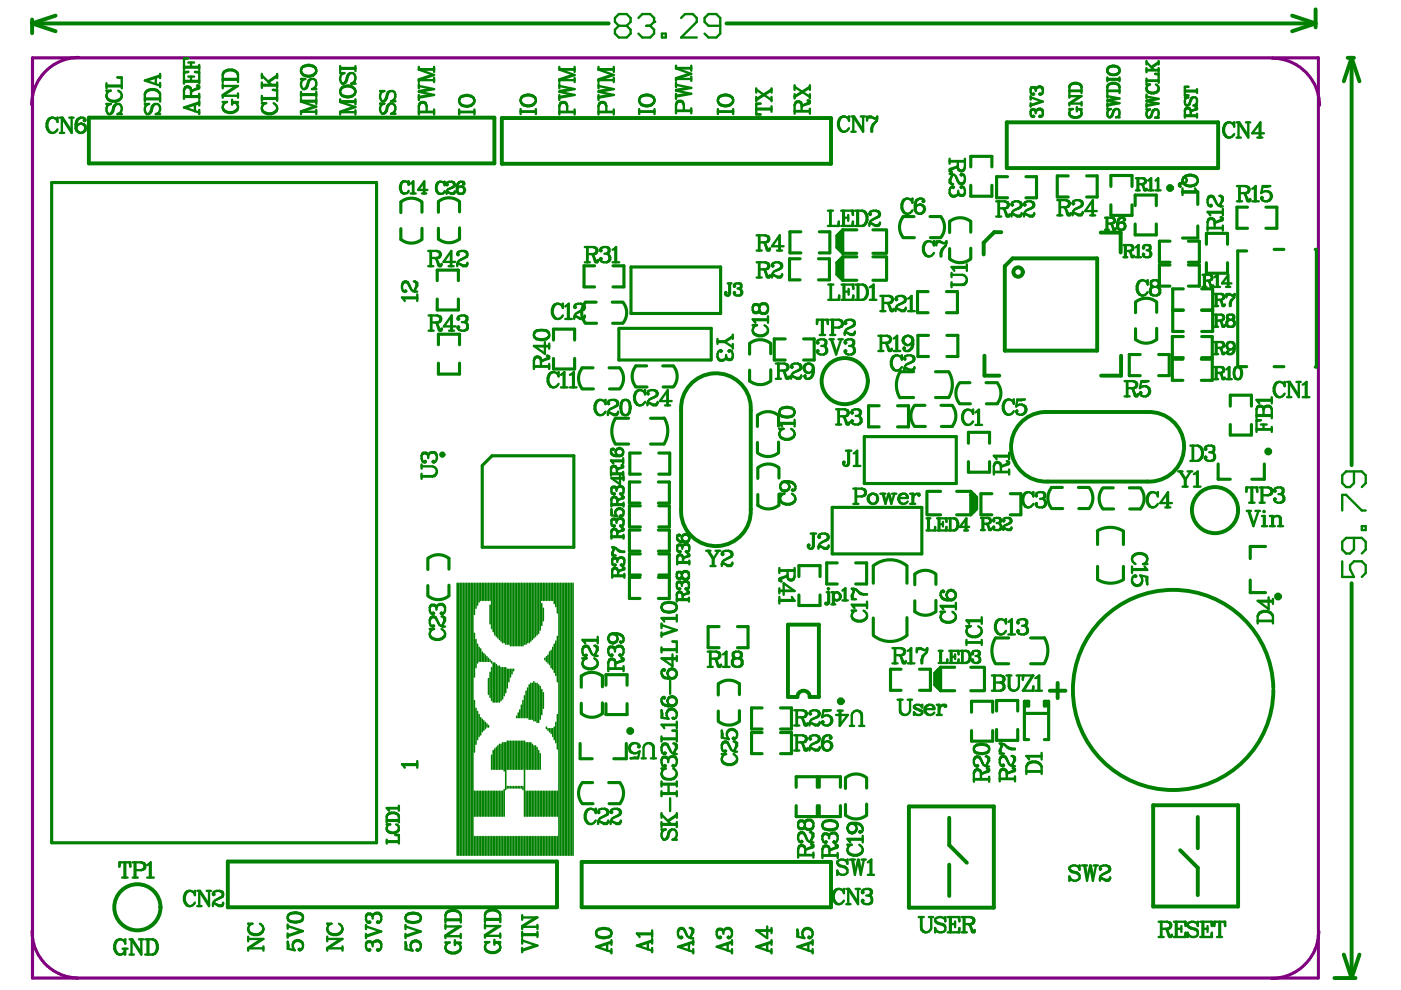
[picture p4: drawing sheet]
<svg xmlns="http://www.w3.org/2000/svg" width="297mm" height="210mm" viewBox="0 0 297 210" stroke-linecap="round" stroke-linejoin="round" font-family="sans-serif">
<path d="M6.9 12.3h272.6v195.1h-272.6zM16.7 12.2a10 10 0 0 0-10 10.1M269.7 12.3a10 10 0 0 1 10.1 10M6.8 197.3a9.9 9.9 0 0 0 9.7 10.1M279.6 197.4a10 10 0 0 1-10 10" fill="none" stroke="#800080" stroke-width=".66"/>
<g fill="none" stroke="#008000" stroke-width=".66">
<path d="M11 38.7h68.8v140h-68.8zM205.8 35.4v-2.3h4.5v2.3M205.8 39.3v2.3h4.5v-2.3M213.6 37.5h-2.3v4.4h2.3M217.5 37.5h2.3v4.4h-2.3M226.5 37.3h-2.3v4.5h2.3M230.4 37.3h2.2v4.5h-2.2M235.5 39.5v-2.3h4.5v2.3M85 42.8v2.3M85 48.5v2.3M89.5 42.8v2.2M89.5 48.4v2.4"/>
<path d="M92.7 59.5v-2.2h4.5v2.2M93 42.8v2.2M93 48.4v2.3M97.4 42.8v2.1M97.4 48.3v2.4M126.1 56.4h-2.3v4.4h2.3M130 56.4h2.3v4.4h-2.3M133.8 56.6h19v9.9h-19zM169.6 54.9h-2.2v4.4h2.2M169.8 49.1h-2.3v4.5h2.3M173.5 54.9h2.4v4.4h-2.4M173.7 49.1h2.2v4.5h-2.2"/>
<path d="M177.9 49.5v3.5M177.9 55.2v3.5M178.2 49.2v3.2l.5 .5M178.2 54.9v3.2l.5 .5M178.7 48.7l-1.3 1.3v2.5l1.3 1.2M178.7 54.5l-1.3 1.2v2.5l1.3 1.2M178.7 48.7v5M178.7 54.5v4.9M178.7 59.4h3M178.7 54.5h3M178.7 53.7h3M178.7 48.7h3"/>
<path d="M185.1 59.4h2.7M185.1 54.5h2.7M185.1 53.7h2.7M185.1 48.7h2.7M188 48.7v5M188 54.5v4.9M191.5 45.9h2.3M191.5 50.4h2.4M197.2 45.9h2.2M197.3 50.4h2.1M201.3 46.9v2.4M201.3 52.7v2.2"/>
<path d="M205.8 46.9v2.3M205.8 52.6v2.3M235.5 43.4v2.3h4.5v-2.3M240.7 43.6v-2.2h4.5v2.2M240.7 47.5v2.3h4.5v-2.3M248.1 51.1h-2.3v4.5h2.3M248.1 56.2h-2.3v4.5h2.3M250.7 40.7h3.3v2.6M252 56.2h2.3v4.5h-2.3M252 51.1h2.3v4.5h-2.3M254 47.9v2.6h-3.3M255.8 55.7v2.2h4.5v-2.2"/>
<path d="M255.8 51.8v-2.3h4.5v2.3M264.3 53.2h-1.9v24.5h1.9M264.5 43.9h-2.2v4.5h2.2M268.4 43.9h2.3v4.5h-2.3M270.1 52.9h2.1M278.9 52.9h.2v24.9h-.2M92.7 63.4v2.3h4.5v-2.3M93 73.1v-2.2h4.4v2.2M93 77v2.3h4.4v-2.3M117.3 72.1v-2.3h4.5v2.3M117.3 76v2.2h4.5v-2.2M123.4 78h2.3"/>
<path d="M124.1 68.5h2.4M124.1 64.1h2.3M129.1 78h2.3M129.8 64.1h2.2M129.9 68.5h2.1M131.2 69.6v6.7h19.5M131.3 69.6h19.5v6.7M134.8 77.6h2.3M140.5 77.6h2.2M158.9 72.9v2.2M158.9 78.5v2.3M163.4 72.9v2.1"/>
<path d="M163.4 78.4v2.4M166.5 71.9h-2.3v4.4h2.3M170.4 71.9h2.2v4.4h-2.2M190.9 78.8h2.8M196.8 61.8h-2.3v4.5h2.3M196.9 71.1h-2.3v4.5h2.3M198.3 78.8h2.7M200.7 61.8h2.3v4.5h-2.3M200.8 71.1h2.3v4.5h-2.3M240.8 64.1v2.2M240.8 69.7v2.3M241.8 75.2h-2.4v4.4h2.4"/>
<path d="M245.2 64.1v2.1M245.2 69.6v2.4M245.7 75.2h2.2v4.4h-2.2M250.8 76.2h-2.2v4.4h2.2M250.9 71.4h-2.3v4.4h2.3M250.9 61.2h-2.3v4.5h2.3M250.9 65.8h-2.3v4.5h2.3M254.7 76.2h2.3v4.4h-2.3M254.8 71.4h2.2v4.4h-2.2M254.8 61.2h2.3v4.5h-2.3M254.8 65.8h2.3v4.5h-2.3M270.1 77.7h2.1"/>
<path d="M102.2 98.7l2.1-2.1h17.4v19.4h-19.5zM123.4 82.5h2.4M129.2 82.5h2.2M130.6 94.2h2.7M130.6 88.7h2.7M134.8 82h2.4M135.8 96.1h-2.3v4.4h2.3M137.9 94.2h2.9M137.9 88.7h2.9M139.7 96.1h2.3v4.4h-2.3M140.6 82h2.1M160.6 88v2.4"/>
<path d="M160.6 93.8v2.2M160.7 99.2v2.2M165.1 88v2.3M165.1 93.7v2.3M165.2 99.2v2.2M183.2 92.6h19.5v9.9h-19.5zM186.4 86h-2.2v4.5h2.2M190.3 86h2.3v4.5h-2.3M190.9 84.3h2.8M194 90.4h2.2M194 85.9h2.1M198.3 84.3h2.7"/>
<path d="M199.5 85.9h2.4M199.6 90.4h2.3M203.5 85.6h2.2M203.5 81.1h2.2M205.3 94v-2.3h4.5v2.3M205.3 97.9v2.2h4.5v-2.2M209.1 81.1h2.4M209.1 85.6h2.4M258.3 98.4v3.2h2.5M260.8 86.1v-2.3h4.5v2.3M260.8 90v2.2h4.5v-2.2M268.1 98.4v3.2h-2.7"/>
<path d="M90.7 118.4v2.4M95.2 118.4v2.3M135.7 102.2h-2.2v4.5h2.2M135.7 112.4h-2.2v4.5h2.2M135.8 107.2h-2.3v4.5h2.3M135.8 117.4h-2.3v4.5h2.3M139.6 102.2h2.3v4.5h-2.3M139.6 112.4h2.3v4.5h-2.3M139.7 107.2h2.2v4.5h-2.2M139.7 117.4h2.2v4.5h-2.2M160.7 104.8v2.4M165.2 104.8v2.4"/>
<path d="M176.4 107.6h19v9.8h-19zM177.5 119.3h-2.2v4.5h2.2M181.4 119.3h2.3v4.5h-2.3M196.5 104.2v5M196.7 109.2h2.7M196.7 104.2h2.7M202.8 109.2h3M202.8 104.2h3M205.8 104.2l1.3 1.2v2.5l-1.3 1.3M205.8 105l.5 .5v3.2M205.8 104.2v5M206.6 104.9v3.5"/>
<path d="M210.3 104.7h-2.3v4.5h2.3M214.2 104.7h2.2v4.5h-2.2M222.9 107.8h2.4M222.9 103.4h2.3M228.6 103.4h2.3M228.7 107.8h2.2M232.7 112.6v2.9M233.9 107.9h2.2M233.9 103.4h2.1M238.2 112.6v2.9M239.4 103.4h2.4M239.5 107.9h2.3"/>
<path d="M268.3 115.9h-3.2v2.5M90.7 124.2v2.1M95.2 124.1v2.2M135.7 122.4h-2.2v4.5h2.2M139.6 122.4h2.3v4.5h-2.3M152.5 132.9h-2.4v4.4h2.4M156.4 132.9h2.2v4.4h-2.2M169.4 122.2v-2.3h4.5v2.3M169.4 126.1v2.3h4.5v-2.3M185.2 120v3.7M185.2 131v3.7M192.3 120v3.7"/>
<path d="M192.3 131v3.6M194 121.8v2.2M194 127.4v2.3M198.4 121.8v2.1M198.4 127.3v2.4M211.2 135.3h2.7M218.5 135.3h2.8M232.7 120.1v2.6M238.2 120.1v2.6M265.1 123v2.6h3.2M123 157.6v3.3h2.6M123.2 143.3v2.4"/>
<path d="M123.2 149.1v2.2M127.7 143.3v2.3M127.7 149v2.3M128.5 145.3v-2.2h4.5v2.2M128.5 149.2v2.3h4.5v-2.3M132.8 157.6v3.3h-2.7M152.3 145v2.4M152.3 150.8v2.1M156.8 145v2.3M156.8 150.7v2.2M161.6 150.1h-2.3v4.5h2.3M161.6 155.3h-2.3v4.5h2.3"/>
<path d="M165.5 155.3h2.3v4.5h-2.3M165.5 150.1h2.3v4.5h-2.3M191 141.9h-2.2v4.5h2.2M194.9 141.9h2.4v4.5h-2.4M198.7 142.2v3.5M198.9 142v3.1l.5 .5M199.4 141.5l-1.2 1.2v2.5l1.2 1.2M199.4 141.5v4.9M199.4 146.4h3M199.4 141.5h3M205.8 146.4h2.8M205.8 141.5h2.8"/>
<path d="M206 151v-2.3h4.5v2.3M206 154.9v2.2h4.5v-2.2M208.7 141.5v4.9M211.2 140.7h2.7M211.3 150.8v-2.3h4.5v2.3M211.3 154.7v2.3h4.5v-2.3M217.2 149.7h.9v-1h-.9v8.1h.9M217.4 151.3h4.7M218.5 140.7h2.8M222.3 149.7h-.9v-1h.9v8.1h-.9M123.5 165.9h2.1M123.5 170.4h2.2"/>
<path d="M129.1 165.9h2.4M129.1 170.4h2.4M168.8 170.8v2.3h4.5v-2.3M168.8 166.9v-2.2h4.5v2.2M173.7 170.8v2.3h4.5v-2.3M173.7 166.9v-2.2h4.5v2.2M179.3 164.9v2.3M179.3 170.6v2.3M183.7 164.9v2.2M183.7 170.5v2.4"/>
</g>
<g fill="none" stroke="#008000" stroke-width=".33">
<path d="M96.9 123.7v57.6M97.3 123.7v57.6M97.6 123.7v57.6M97.9 123.7v57.6M98.3 123.7v57.6M98.6 123.7v57.6M98.9 123.7v57.6M99.3 123.7v57.6M99.6 123.7v57.6M99.9 123.7v57.6M100.3 123.7v57.6M100.6 123.7v6.6"/>
<path d="M100.6 134.3v9.2M100.9 123.7v5.3M100.9 135.6v6M101.2 123.7v4.6M101.2 136.6v4M101.6 123.7v3.9M101.6 137.2v3M101.9 123.7v3.6M101.9 137.6v2.6M102.2 123.7v3.6M102.2 138.2v2M102.6 123.7v3.6"/>
<path d="M102.6 138.6v1.6M102.9 123.7v3.6M102.9 138.9v1.3M103.2 123.7v3.6M103.2 139.2v1M103.6 123.7v3.6M103.6 139.6v.6M103.9 123.7v3.6M103.9 128.3v4M103.9 139.9v.3M104.2 123.7v9.6M104.6 123.7v10.2"/>
<path d="M104.9 123.7v10.9M105.2 123.7v11.2M105.6 123.7v11.6M105.9 123.7v11.9M106.2 123.7v12.2M106.6 123.7v12.6M106.9 123.7v12.6M107.2 123.7v12.9M107.6 123.7v12.9M107.9 123.7v12.9M108.2 123.7v13.2M108.6 123.7v13.2"/>
<path d="M108.9 123.7v13.2M109.2 123.7v13.2M109.5 123.7v13.2M109.9 123.7v13.2M110.2 123.7v13.2M110.5 123.7v13.2M110.9 123.7v13.2M111.2 123.7v12.9M111.5 123.7v12.9M111.9 123.7v12.6M112.2 123.7v12.6M112.5 123.7v12.2"/>
<path d="M112.9 123.7v11.9M113.2 123.7v11.6M113.5 123.7v11.2M113.9 123.7v10.9M114.2 123.7v10.6M114.5 123.7v9.9M114.9 123.7v3.6M114.9 128v4.6M115.2 123.7v3.6M115.2 129v2.6M115.5 123.7v3.6M115.5 139.6v.3"/>
<path d="M115.9 123.7v3.6M115.9 139.2v1M116.2 123.7v3.6M116.2 138.9v1.7M116.5 123.7v3.6M116.5 138.2v2.7M116.9 123.7v3.6M116.9 137.9v3.7M117.2 123.7v3.6M117.2 137.2v4.7M117.5 123.7v4.3M117.5 136.6v6"/>
<path d="M117.8 123.7v4.9M117.8 135.9v7.3M118.2 123.7v6.3M118.2 134.9v9.6M118.5 123.7v57.6M118.8 123.7v57.6M119.2 123.7v57.6M119.5 123.7v57.6M119.8 123.7v57.6M120.2 123.7v57.6M120.5 123.7v57.6M120.8 123.7v57.6"/>
<path d="M121.2 123.7v57.6M121.5 123.7v57.6M100.6 148.5v11M100.9 150.2v7.6M101.2 150.8v6M101.6 151.5v4.6M101.9 152.2v3.6M102.2 152.5v2.7M102.6 152.8v2M102.9 153.2v1.3M103.2 153.5v.7M103.6 143.9v3.3"/>
<path d="M103.6 153.8v.4M103.9 142.6v5.3M104.2 140.2v.4M104.2 141.6v6.9M104.6 140.6v8.3M104.6 159.1v4M104.9 140.6v8.3M104.9 158.8v4.3M105.2 140.9v8M105.2 158.5v4.6M105.6 141.2v7.7M105.6 158.1v5"/>
<path d="M105.9 141.2v7.7M105.9 157.8v5.3M106.2 141.6v6.9M106.2 157.8v5.3M106.6 141.6v6.6M106.6 157.5v5.6M106.9 141.6v5.9M106.9 157.5v5.9M107.2 141.6v5.3M107.2 157.5v9.9M107.6 141.9v4M107.6 157.1v6"/>
<path d="M107.9 141.9v2.6M107.9 157.1v6M108.2 141.9v1.6M108.2 157.1v6M108.6 141.9v1M108.6 157.1v6M108.9 141.9v.3M108.9 157.1v6M109.2 157.1v6M109.5 151.8v.4M109.5 157.1v6M109.9 151.2v1"/>
<path d="M109.9 157.1v6M110.2 150.5v1.7M110.2 157.1v6M110.5 149.5v2.7M110.5 157.1v6M110.9 148.5v3.7M110.9 157.1v6M111.2 147.5v4.7M111.2 157.1v16M111.5 146.5v5.7M111.5 157.5v5.6M111.9 145.9v6.3"/>
<path d="M111.9 157.5v5.6M112.2 145.2v7.3M112.2 157.5v5.6M112.5 144.9v7.6M112.5 157.5v5.6M112.9 144.9v7.6M112.9 157.8v5.3M113.2 144.5v8.3M113.2 158.1v5M113.5 144.9v7.9M113.5 158.1v5M113.9 144.9v8.3"/>
<path d="M113.9 158.5v4.6M114.2 145.2v8M114.2 159.1v4M114.5 145.5v7M114.5 159.8v3.3M114.9 146.2v5.3M115.2 146.9v3.3M115.9 154.2v.3M116.2 154.5v.3M116.5 154.5v.7M116.9 154.5v1M117.2 154.5v1.6"/>
<path d="M117.5 154.2v2.6M117.8 153.2v4.3M118.2 151.5v7.3M100.6 167.7v5.4M100.6 177.4v3.9M100.9 167.7v5.4M100.9 177.4v3.9M101.2 167.7v5.4M101.2 177.4v3.9M101.6 167.7v5.4M101.6 177.4v3.9M101.9 167.7v5.4"/>
<path d="M101.9 177.4v3.9M102.2 167.7v5.4M102.2 177.4v3.9M102.6 167.7v5.4M102.6 177.4v3.9M102.9 167.7v5.4M102.9 177.4v3.9M103.2 167.7v5.4M103.2 177.4v3.9M103.6 167.7v5.4M103.6 177.4v3.9M103.9 167.7v5.4"/>
<path d="M103.9 177.4v3.9M104.2 160.1v3M104.2 167.7v5.4M104.2 177.4v3.9M104.6 167.7v5.4M104.6 177.4v3.9M104.9 167.7v5.4M104.9 177.4v3.9M105.2 167.7v5.4M105.2 177.4v3.9M105.6 167.7v5.4M105.6 177.4v3.9"/>
<path d="M105.9 167.7v5.4M105.9 177.4v3.9M106.2 167.7v5.4M106.2 177.4v3.9M106.6 167.7v5.4M106.6 177.4v3.9M106.9 167.4v5.7M106.9 177.4v3.9M107.2 177.4v3.9M107.6 166.8v.3M107.6 177.4v3.9M107.9 166.8v.3"/>
<path d="M107.9 177.4v3.9M108.2 166.8v.3M108.2 177.4v3.9M108.6 166.8v.3M108.6 177.4v3.9M108.9 166.8v.3M108.9 177.4v3.9M109.2 166.8v.3M109.2 177.4v3.9M109.5 166.8v.3M109.5 177.4v3.9M109.9 166.8v.3"/>
<path d="M109.9 177.4v3.9M110.2 166.8v.3M110.2 177.4v3.9M110.5 166.8v.3M110.5 177.4v3.9M110.9 166.8v.6M110.9 177.4v3.9M111.2 177.4v3.9M111.5 167.7v5.4M111.5 177.4v3.9M111.9 167.7v5.4M111.9 177.4v3.9"/>
<path d="M112.2 167.7v5.4M112.2 177.4v3.9M112.5 167.7v5.4M112.5 177.4v3.9M112.9 167.7v5.4M112.9 177.4v3.9M113.2 167.7v5.4M113.2 177.4v3.9M113.5 167.7v5.4M113.5 177.4v3.9M113.9 167.7v5.4M113.9 177.4v3.9"/>
<path d="M114.2 167.7v5.4M114.2 177.4v3.9M114.5 167.7v5.4M114.5 177.4v3.9M114.9 167.7v5.4M114.9 177.4v3.9M115.2 167.7v5.4M115.2 177.4v3.9M115.5 167.7v5.4M115.5 177.4v3.9M115.9 167.7v5.4M115.9 177.4v3.9"/>
<path d="M116.2 167.7v5.4M116.2 177.4v3.9M116.5 167.7v5.4M116.5 177.4v3.9M116.9 167.7v5.4M116.9 177.4v3.9M117.2 167.7v5.4M117.2 177.4v3.9M117.5 167.7v5.4M117.5 177.4v3.9M117.8 167.7v5.4M117.8 177.4v3.9"/>
<path d="M118.2 167.7v5.4M118.2 177.4v3.9"/>
</g>
<g fill="none" stroke="#008000" stroke-width=".83">
<path d="M6.8 4.1v2.9M6.8 5l5 1.6M6.8 5h122.3M11.8 3.3l-5 1.7M154 5h124.9M274 3.3l4.9 1.7M278.9 2v3.8M278.9 5l-4.9 1.6M285.7 12.3h1.4M286.6 12.3l-1.7 4.9M286.6 12.3v86.3M286.6 12.3l1.6 4.9"/>
<path d="M18.8 24.9h86v9.7h-86zM106.4 25h69.8v9.7h-69.8zM213.5 25.9h44.8v9.7h-44.8zM212.3 49.2h-1.5l-2.2 2.3v2.5M213 56.4l1.7-1.6h17.9v19.5h-19.6zM233.4 49.3h4.2v4.2M208.7 75.4v4.2h3.2M237.7 75.4v4.2h-4.2M144.4 86.9v21.1M159.2 86.9v21.1M222.2 87.4h21M222.2 102.1h21"/>
<path d="M286.6 123.7v83.7M169.1 147.8h-2v-15.4h6.5v15.4h-2M192.7 171h18v21.4h-18zM201.3 173.4v5.8l3.7 3.7M244.5 170.7h18v21.5h-18zM254 173.2v6.7M48.3 182.7h69.8v9.7h-69.8zM123.3 182.8h52.9v9.6h-52.9zM201.3 183.3v6.7M250.2 180.3l3.8 3.7v5.8M282.9 207.4h4.5M284.9 202.4l1.7 5"/>
<path d="M288.2 202.4l-1.6 5"/>
</g>
<g fill="#008000">
<path d="M217.2 148.7h.9v1h-.9z" fill-rule="evenodd"/>
<path d="M221.4 148.7h.9v1h-.9z" fill-rule="evenodd"/>
</g>
<g fill="none" stroke="#008000" stroke-width=".5">
<path d="M22.6 17.7v1M22.6 19.2h.9l-.5 .2zM22.6 18.3h3.2M22.6 18.1h3.2M23 19.4l-.3 .2-.1 .9M25.1 19.2a1.06 1.06 0 0 1 .7 1.3M25.8 16.6l-.9-.2h.9v2.3M30.7 20a1.85 1.85 0 0 1 3.2 0M30.7 20a1.73 1.73 0 0 1 1.6-1.1 1.73 1.73 0 0 1 1.6 1.1M30.7 20v1.5M33 16.4v1.4M33.9 15.7v.9"/>
<path d="M33.9 17.6v.9M33.9 20v1.5M33.9 16l-3.2 1.1 3.2 1M33.9 16.2l-2.8 .9M39 19.1l.2-.5a.72 .72 0 0 1 1.2 0l.1 .5M39 17.2h3.2M39 12.5l.9-.2h-.9v2.5M39 15.4l.9-.2h-.9v2.5M39 19.1v1.9M39 19.1l.3-.5a.75 .75 0 0 1 1.2 .5M39 17.3h3.2M39 14.3h3.2"/>
<path d="M39 14.2h3.2M39.9 16.2h1.3M39.9 13.3h1.3M40.5 13.3v.9M40.5 16.2v1M40.5 19.1v1.3M40.7 19.3l-.2 .3M41.7 18.1h.2M41.9 18.1l.3 .2-.1 .5-1.4 .5M41.9 18.1l.2 .2-.2 .3-1.2 .7M42.2 13.8v1M42.2 15.4l-.9-.2h.9v2.5"/>
<path d="M42.2 19.9v1.1M47.2 16.7h3.3M47.2 15.8a1.17 1.17 0 0 1 1.3-.9 1.59 1.59 0 0 1 2 .9M47.2 15.8a1.72 1.72 0 0 1 2.8-.7l.3 .2 .2 .5M47.2 16.9h3.3M47.2 15.8v1.6M47.2 17.8v.9M47.2 18.2h3.3l-3 1.9M50.1 18.2l-2.9 1.9v.6M50.5 15.8v1.6M50.5 19.8v.9M55.5 18.1h3.3"/>
<path d="M55.5 15.7v.9M55.5 17.5v1.1M55.5 18h3.3M55.5 16l2 2M58.8 19.2l-1-.1h1v2.3M58.8 15.7v.9M58.8 17.5v1.1M58.8 16l-1.9 1.2M58.8 16.2l-1.9 1.2M63.8 14.8v.4M63.8 19.5v1.1M63.8 20h3.3"/>
<path d="M63.8 16.7h.9l-.5 .2zM63.8 15.2a1.72 1.72 0 0 0 2.8 .7l.5-.7M63.8 14.8a1.72 1.72 0 0 1 2.8-.7l.3 .2 .2 .5M63.8 15.2a1.88 1.88 0 0 0 3.3 0M63.8 14.8l.2-.3a1.96 1.96 0 0 1 3.1 .3M64.2 16.9a1.35 1.35 0 0 0 0 2h.4M66 16.7h.6a1.21 1.21 0 0 1 0 2M66 16.7l-.5 .6-.4 1.3-.5 .3M66 16.7l-.5 .3a3.3 3.3 0 0 1-.9 1.9M66.1 18.9l.5-.2 .5 .2zM67.1 14.8v.4M67.1 19.5v1.1"/>
<path d="M72.1 19.2a1.88 1.88 0 0 1 3.3 0M72.1 19.2a1.72 1.72 0 0 1 2.8-.7l.5 .7M72.1 14.4h3.3M72.1 14v1.1M72.1 19.2v.4M72.1 19.6a1.72 1.72 0 0 0 2.8 .7l.3-.2 .2-.5M72.1 19.6l.2 .3a1.96 1.96 0 0 0 3.1-.3M72.1 15.5h.9l-.5 .2zM72.1 14.6h3.3M72.5 15.7a1.46 1.46 0 0 0 0 2h.4M74.3 15.5a1.05 1.05 0 0 1 1 .5 1.05 1.05 0 0 1-.1 1.2l-.3 .4M74.3 15.5a3.3 3.3 0 0 0-.9 1.9l-.5 .3"/>
<path d="M74.3 15.5l-.5 .3a3.3 3.3 0 0 1-.9 1.9M74.4 17.7l.5-.1 .5 .1zM75.4 14v1.1M75.4 19.2v.4M80.6 19.3h.9l-.5 .2zM81 19.5a1.35 1.35 0 0 0 0 2h.3M82.7 19.3h.6a1.21 1.21 0 0 1 0 2M82.7 19.3l-.3 .3-.6 1.5-.5 .4M82.7 19.3l-.5 .3a3.3 3.3 0 0 1-.9 1.9M88.8 14.2v.6M88.8 17.8v.9M88.8 18.2l3.2 .7-3.2 .6 3.2 .6-3.2 .6"/>
<path d="M88.8 14.8l3.2 1.1-3.2 1.1h3.2M88.8 14.8h3.2M88.8 14.7h3.2M91.3 18.9l-2.5 .4M91.5 15.9l-2.7 .9v.6M92 14.2v1M92 16.5v.9M118.6 14.8l3.2 1.1-3.2 1.1h3.2M118.6 14.8h3.2M118.6 14.7h3.2M118.6 14.2v.6M118.6 17.8v.9"/>
<path d="M118.6 18.2l3.2 .7-3.2 .6 3.2 .6-3.2 .6M121.1 18.9l-2.5 .4M121.3 15.9l-2.7 .9v.6M121.8 14.2v1M121.8 16.5v.9M126.9 14.8l3.2 1.1-3.2 1.1h3.2M126.9 14.8h3.2M126.9 14.7h3.2M126.9 14.2v.6M126.9 17.8v.9M126.9 18.2l3.2 .7-3.2 .6 3.2 .6-3.2 .6M129.4 18.9l-2.5 .4"/>
<path d="M129.6 15.9l-2.7 .9v.6M130.1 14.2v1M130.1 16.5v.9M131.2 5.5l-.8-.9v-.8l.8-.8h1.7l.8 .8v.8l-.8 .9M131.2 5.5l-.8 .8v.8l.8 .9h1.7l.8-.9v-.8l-.8-.8M131.2 5.5h1.7M135.4 3.8l.8-.8h1.6l.9 .8v.8M143.3 14.5l3.3 1.2-3.3 1h3.3M143.3 13.9v.6M143.3 17.6v.9M143.3 19.9v1.1M143.3 18l3.3 .6-3.3 .6 3.3 .7-3.3 .6"/>
<path d="M143.3 14.5h3.3M143.3 14.4h3.3M145.8 19.9l-2.5 .4M145.8 18.6l-2.5 .5M146.1 15.7l-2.8 .9v.6M146.6 13.9v1.1M146.6 16.2v1M160.3 18.7v.9M160.3 19l3.3 2.2M163.6 18.7v.9M163.6 19.1l-3.3 2.1M163.6 19l-3.3 2"/>
<path d="M168.5 18.1v1M168.5 20v.9M168.5 18.4l3.2 2.2M171.7 18.1v1M171.7 20v.9M171.7 18.6l-3.2 2M171.7 18.4l-3.2 2.1M218.5 19l.1 .8 .4 .3 .3-.1-.2-.2-.1 .2M218.5 19l.1-.4 .2-.1 .7 .1 .1 .4M218.5 19l.3-.4h.5l.3 .4M219.6 19a.75 .75 0 0 1 .7-.7 .75 .75 0 0 1 .8 .7M219.6 19v.3"/>
<path d="M219.8 18.6a.84 .84 0 0 1 1.3 .4M221.1 19l-.1 .8-.4 .3-.3-.1 .2-.2 .1 .2M226.7 19.2h2.6M226.7 19.3h2.6M226.7 18.5a1.15 1.15 0 0 1 1.6-.9 .99 .99 0 0 1 1 .9M226.7 18.5a1.45 1.45 0 0 1 2.6 0M226.7 18.5v1.2M226.7 20v.7M229.3 18.5v1.2M234.8 19.2h2.6M234.8 16.7h2.6M234.8 14.8l.1-.4a1.67 1.67 0 0 1 2.4 0l.1 .4"/>
<path d="M234.8 15.1a1.4 1.4 0 0 0 1.3 .8 1.4 1.4 0 0 0 1.3-.8M234.8 14.8v.3M234.8 16.4v.8M234.8 18.5v1.2M234.8 20v.7M234.8 19.3h2.6M234.8 18.5a1.15 1.15 0 0 1 1.6-.9 .99 .99 0 0 1 1 .9M234.8 18.5a1.45 1.45 0 0 1 2.6 0M234.8 16.9h2.6M234.8 15.1l.1 .2a1.54 1.54 0 0 0 2.5-.2M234.8 14.8a1.47 1.47 0 0 1 2.6 0M237.4 14.8v.3"/>
<path d="M237.4 16.4v.8M237.4 18.5v1.2M243.1 12.9v.8M243.1 14.4v.9M243.1 16.7v.9M243.1 17.9h.7l-.4 .2zM243.1 18.9a1.15 1.15 0 0 0 1.6 .9 .99 .99 0 0 0 1-.9M243.1 18.9a1.45 1.45 0 0 0 2.6 0M243.1 17.2h2.6M243.1 17.1h2.6M243.1 14.9h2.6M243.1 14.8h2.6"/>
<path d="M243.1 13.2l1.6 1.6M243.4 18.1l-.2 .2-.1 .6M245.1 17.9a.86 .86 0 0 1 .6 1M245.7 12.9v.8M245.7 14.4v.9M245.7 15.8l-.8-.1h.8v1.9M245.7 13.2l-1.5 1M245.7 13.3l-1.5 1M251.2 18.5l.8-.1h-.8v1.8h.8l-.8-.1M251.2 19.2h2.6M251.2 19.4h2.6M253.8 18.9v.8"/>
<path d="M11 24.9h.3l.7 .5M11 24.9a1.72 1.72 0 0 0-.8 2.8l.3 .3 .5 .2M11 24.9a1.85 1.85 0 0 0 0 3.3M12.2 24.9v1l-.2-.5zM12.2 27.4a1.21 1.21 0 0 1-1.2 .8M12.7 24.9h.6l1.9 2.9M12.7 28.2h.9M13.1 24.9v3.3M14.7 24.9h.9M15.2 24.9v3.3l-1.9-3M16.9 28.2h.4M17.1 24.9l.8 .2 .2 .3-.2 .3-.1-.2 .1-.1"/>
<path d="M17.1 24.9a1.82 1.82 0 0 0-.6 3.1l.4 .2M17.1 24.9a1.93 1.93 0 0 0-.4 3.1l.2 .2M17.3 26.2a1.01 1.01 0 0 1 .8 1 1.01 1.01 0 0 1-.8 1M17.3 26.2l.5 .2a1.01 1.01 0 0 1 .3 1 1.01 1.01 0 0 1-.8 .8M17.3 26.2a1.09 1.09 0 0 0-1.1 .9M22.6 22h.9l-.5 .2zM22.6 20.5a1.73 1.73 0 0 0 1.6 1.1 1.73 1.73 0 0 0 1.6-1.1M22.6 20.5a1.85 1.85 0 0 0 3.2 0M23 22.2a1.35 1.35 0 0 0 0 2h.3M24.7 22a1.01 1.01 0 0 1 1.1 .6 1.01 1.01 0 0 1-.2 1.1l-.3 .3M24.7 22l-.5 .6-.2 1-.7 .6M24.7 22l-.6 .6-.3 1-.5 .6"/>
<path d="M24.9 24.2l.4-.2 .5 .2zM30.7 22h.9l-.5 .2zM30.7 21h3.2M30.7 20.9h3.2M31.1 22.2a1.35 1.35 0 0 0 0 2h.4M32.9 22a1.01 1.01 0 0 1 1 .6 1.01 1.01 0 0 1-.1 1.1l-.4 .3M32.9 22l-.5 .6-.3 1-.6 .6M32.9 22l-.7 .6-.2 1-.5 .6M33 24.2l.4-.2 .5 .2zM39 20.6h3.2M39 20.4h3.2M41.3 22.2v1.4"/>
<path d="M42.2 21.4v1M42.2 23.3v.9M42.2 21.7l-3.2 1.1 3.2 1.1M42.2 21.9l-2.8 .9M47.2 22.9a1.85 1.85 0 0 0 3.3 0M47.2 20.3h3.3M47.2 21.6h.9l-.5 .2zM47.2 22.9a1.72 1.72 0 0 0 2.8 .7l.3-.2 .2-.5M47.6 21.8l-.4 .7v.4M49.2 21.6h1.3M49.2 21.8h1.3M49.2 21.1v1.1"/>
<path d="M50 21.8l.3 .3 .2 .8M55.5 23.1a1.72 1.72 0 0 0 2.8 .8l.3-.3 .2-.5M55.5 21.9h.9l-.5 .1zM55.5 20.3v1.1M55.5 23.1a1.85 1.85 0 0 0 3.3 0M55.5 21h3.3M55.5 20.8h3.3M55.9 22l-.4 .8v.3M58 21.9a1.21 1.21 0 0 1 .8 1.2M63.8 21.5l3.3 1.1-3.3 1.1h3.3M63.8 20.1h3.3M63.8 21.5h3.3"/>
<path d="M63.8 21.4h3.3M63.8 21v.5M66.6 22.6l-2.8 1v.6M67.1 21v1M67.1 23.3v.9M72.1 21.6l3.3 1.1-3.3 1.1h3.3M72.1 21.6h3.3M72.1 21.5h3.3M72.1 21v.6M74.9 22.7l-2.8 1v.6M75.4 21v1.1M75.4 23.4v.9"/>
<path d="M80.6 22h.9l-.5 .1zM81 22.1a1.35 1.35 0 0 0 0 2h.3M82.7 22a1.01 1.01 0 0 1 1.1 .5 1.01 1.01 0 0 1-.1 1.1l-.4 .3M82.7 22l-.5 .5-.2 1-.7 .6M82.7 22l-.6 .5-.3 1-.5 .6M82.9 21.5l.4-.2 .5 .2zM82.9 24.1l.4-.2 .5 .2zM85.6 38.5a1.39 1.39 0 0 0-.8 1.2 1.39 1.39 0 0 0 .8 1.3M85.6 38.5h.7l.3 .3M85.6 38.5a1.54 1.54 0 0 0-.5 2.2l.5 .3M86.6 38.5v.7zM87.1 39l.5-.5v2.5"/>
<path d="M87.6 38.5v2.5M88.8 23.8h3.2M88.8 23.7h3.2M88.8 20.1v1.1M88.8 22.5v1.8M88.8 22.5l.2-.7 .4-.2 .8 .2 .3 .7M88.8 22.5l.2-.5 .4-.2 .8 .2 .3 .5M89.9 38.7v2.3M90.5 22.5v1.2M91.3 20.1l-2.5 .5M92 23.2v1.1M93.3 38.5a1.39 1.39 0 0 0-.9 1.3 1.39 1.39 0 0 0 .9 1.3"/>
<path d="M93.3 38.5a1.45 1.45 0 0 0 0 2.6M93.3 38.5l.6 .1 .3 .3M94.3 38.5v.8zM95.8 38.5l-.9 .1-.2 .4 .1 .3 .1-.2-.1-.1M95.8 38.5a.71 .71 0 0 1 .6 .8l-.5 .5-.6 .2M95.8 38.5a.63 .63 0 0 1 .4 1l-.9 .5M97.3 23.8h3.3M97.3 23.7h3.3M97.3 21.2v.3M97.3 23.2v1.1M97.3 21.5a1.72 1.72 0 0 0 2.8 .8l.5-.8M97.3 21.2a1.72 1.72 0 0 1 2.8-.7l.3 .2 .2 .5"/>
<path d="M97.3 21.5a1.88 1.88 0 0 0 3.3 0M97.3 21.2l.2-.3a1.96 1.96 0 0 1 3.1 .3M97.7 38.5l-.3 .1a1.48 1.48 0 0 0 .2 2.5M97.7 38.5l.6 .1v.5l-.1-.1 .1-.1M97.7 38.5a1.02 1.02 0 0 0-.8 1.1v1.2l.3 .2 .4 .1M97.8 39.5l.3 .1a.86 .86 0 0 1-.3 1.5M97.8 39.5a.79 .79 0 0 1 .8 .8 .79 .79 0 0 1-.8 .8M97.8 39.5a.79 .79 0 0 0-.9 .8M100.6 21.2v.3M100.6 23.2v1.1M110.4 23.7h3.2M110.4 23.6h3.2"/>
<path d="M110.4 21.1v.4M110.4 23.1v1.1M110.4 21.5a1.72 1.72 0 0 0 2.7 .7l.5-.7M110.4 21.1a1.72 1.72 0 0 1 2.7-.7l.3 .2 .2 .5M110.4 21.5a1.88 1.88 0 0 0 3.2 0M110.4 21.1l.1-.3a1.96 1.96 0 0 1 3.1 .3M113.6 21.1v.4M113.6 23.1v1.1M118.6 23.8h3.2M118.6 23.7h3.2M118.6 22.5l.2-.7 .4-.2 .8 .2 .3 .7M118.6 22.5l.2-.5 .4-.2 .8 .2 .3 .5"/>
<path d="M118.6 20.1v1.1M118.6 22.5v1.8M120.3 22.5v1.2M121.1 20.1l-2.5 .5M121.8 23.2v1.1M126.9 23.8h3.2M126.9 23.7h3.2M126.9 22.5l.2-.7 .4-.2 .8 .2 .3 .7M126.9 22.5l.2-.5 .4-.2 .8 .2 .3 .5M126.9 20.1v1.1M126.9 22.5v1.8M128.6 22.5v1.2"/>
<path d="M129.4 20.1l-2.5 .5M130.1 23.2v1.1M135.5 23.7h3.3M135.5 23.6h3.3M135.5 21.5a1.72 1.72 0 0 0 2.8 .7l.5-.7M135.5 21.1a1.72 1.72 0 0 1 2.8-.7l.3 .2 .2 .5M135.5 21.5a1.88 1.88 0 0 0 3.3 0M135.5 21.1l.2-.3a1.96 1.96 0 0 1 3.1 .3M135.5 21.1v.4M135.5 23.1v1.1M138.8 21.1v.4M138.8 23.1v1.1"/>
<path d="M143.3 22.2l.3-.5 .3-.2 .8 .2 .3 .5M143.3 22.2l.3-.7 .3-.1 .8 .1 .3 .7M143.3 23.5h3.3M143.3 22.2v1.8M145 22.2v1.3M146.6 23v1M152.2 23.7h3.2M152.2 23.6h3.2M152.2 21.5a1.72 1.72 0 0 0 2.7 .7l.5-.7M152.2 21.1a1.72 1.72 0 0 1 2.7-.7l.4 .2 .1 .5M152.2 21.5a1.88 1.88 0 0 0 3.2 0M152.2 21.1l.2-.3a1.96 1.96 0 0 1 3 .3"/>
<path d="M152.2 21.1v.4M152.2 23.1v1.1M155.4 21.1v.4M155.4 23.1v1.1M160.3 23.2h3.3M160.3 22.1l1-.1h-1v2.3h1l-1-.2M160.3 23h3.3M160.3 20.6v.9M163.6 20.6v.9M163.6 22.5v1.2M168.5 23.6h3.2M168.5 22.3l.2-.5a.75 .75 0 0 1 1.3 .5"/>
<path d="M168.5 23.5h3.2M168.5 22.3v1.8M168.5 22.3l.1-.5a.72 .72 0 0 1 1.3 0l.1 .5M170 22.3v1.2M170.1 22.4l-.1 .3M171.2 21.3h.2M171.4 21.3l.3 .2-.2 .5-1.4 .4M171.4 21.3l.1 .2-.1 .3-1.3 .6M171.7 23v1.1M178.8 24.7a1.85 1.85 0 0 0 0 3.2M178.8 24.7h.3l.7 .4M178.8 24.7a1.72 1.72 0 0 0-.8 2.7l.3 .4 .5 .1"/>
<path d="M180 24.7v.9l-.2-.5zM180 27.2a1.21 1.21 0 0 1-1.2 .7M180.5 24.7h.6l1.9 2.9M180.5 27.9h.9M180.9 24.7v3.2M182.5 24.7h.9M183 24.7v3.2l-1.9-3M183.8 24.7v.9M184 24.9h.7l.7 .2M184 24.9l.3-.2h.4l.7 .4M184 24.9l-.2 .4M185.4 25.1h.3l.3-.4-.1 .9"/>
<path d="M185.9 25.6a2.25 2.25 0 0 0-1.2 2.3M185.9 25.6a2.53 2.53 0 0 0-1 2.3M201.3 36.9h.5l.8 .4 .7 1.4a.77 .77 0 0 0 1.3-.4M201.3 34.1h3.3M201.3 34.2h3.3M201.3 33.6v1.1M201.7 36.5h.1M201.7 36.9l.1 .4M201.8 37.3l-.3 .8v.4l.3 .5M201.8 37.3l-.5 .8v.6l.5 .3M201.8 39h.3M201.9 39.7l.2 .2 .2-.2-.2-.2a.85 .85 0 0 0-.8 .8v.6"/>
<path d="M202.7 37.6l.6 1.3a.69 .69 0 0 0 1.1-.2l.2-.4M202.9 35.4l-1.4 .4-.2 .5 .4 .2M202.9 35.4l-1.2 .6-.2 .1 .2 .4M203.1 35.5l.1 .5a.74 .74 0 0 0 1.2 0l.2-.5M203.1 34.2v1.3M203.1 35.5a.75 .75 0 0 0 .4 .6 .75 .75 0 0 0 .8-.1l.3-.5M203.1 35.1l-.2 .3M204 39.7l-.2 .2-.1-.2 .1-.2 .5 .2 .3 .6v.6M204 37l-.2 .2-.1-.2 .1-.1 .5 .1 .3 .6v.7M204.6 33.6v1.9M218.5 23.7l.1-.4 .2-.1 .7 .1 .1 .4M218.5 23.7l.1 .8 .4 .3 .3-.1-.2-.2-.1 .2"/>
<path d="M218.5 20.4v.7M218.5 21.9v.7M218.5 23.7l.3-.4h.5l.3 .4M218.5 20.6l2.6 .9-2.6 .9M219.6 23.7a.75 .75 0 0 1 .7-.7 .75 .75 0 0 1 .8 .7M219.6 23.7v.3M219.8 23.3a.84 .84 0 0 1 1.3 .4M220.8 21.5l-2.3 .8M221.1 23.7l-.1 .8-.4 .3-.3-.1 .2-.2 .1 .2M226.7 23.1h.8zM226.7 24.1a1.45 1.45 0 0 0 2.6 0M226.7 24.1a1.39 1.39 0 0 0 1.3 .9 1.39 1.39 0 0 0 1.3-.9"/>
<path d="M226.7 22h2.6M226.7 20.4h2.6l-2.3 1.5M227.1 23.2l-.3 .3-.1 .6M228.3 23.1h1M228.3 23.2h1M228.3 22.7v.9M229 23.2l.2 .3 .1 .6M229.1 20.4l-2.4 1.5v.5M229.3 21.6v.8M234.8 23.1h.7l-.4 .2zM234.8 21.9v.8M234.8 20.4l2.6 .5-2.6 .5 2.6 .5-2.6 .5"/>
<path d="M235.1 23.3a.89 .89 0 0 0-.3 .9 .89 .89 0 0 0 .6 .7M236.5 23.1h.5a1.17 1.17 0 0 1 0 1.7M236.5 23.1l-.4 .5-.3 1-.4 .3M236.5 23.1l-.4 .3-.3 1-.4 .5M236.6 24.9h.8zM236.8 21.9l-2 .3M236.8 20.9l-2 .3M240.8 37.8h1.5M241.2 37.8v2.6M241.3 39h1M241.3 37.8v2.6M241.9 39l.3 .1"/>
<path d="M242.2 39.1l.4 1.2 .3 .1 .2-.3M242.2 39.1l.5 1 .1 .2 .3-.2M242.3 37.8a.62 .62 0 0 1 .6 .3 .62 .62 0 0 1-.1 .7l-.5 .2M242.3 37.8l.3 .1a.65 .65 0 0 1 .2 .6 .65 .65 0 0 1-.5 .5M243.1 23.2h.7l-.4 .2zM243.1 20.1v.7M243.1 22v.8M243.1 20.5l2.6 .5-2.6 .5 2.6 .5-2.6 .5M243.4 38.3l.7-.5v2.6M243.4 23.4a.89 .89 0 0 0-.3 .8 .89 .89 0 0 0 .6 .7M243.9 37.9v2.5M244.8 23.2l-.4 .5-.3 1-.4 .2"/>
<path d="M244.8 23.2h.5a1.17 1.17 0 0 1 0 1.7M244.8 23.2l-.4 .3-.3 .9-.4 .5M244.9 24.9h.8zM245 38.3l.6-.5v2.6M245.1 22l-2 .3M245.1 21l-2 .3M245.5 37.9v2.5M250.2 39.5h.2M250.7 38.5a1.75 1.75 0 0 0 1.6 1 1.75 1.75 0 0 0 1.7-1M250.7 38.1a1.88 1.88 0 0 1 3.3 0M250.7 38.1a1.78 1.78 0 0 1 2.8-.7l.5 .7M250.7 38.1v.4"/>
<path d="M250.7 39.9v1.5M250.7 38.5a1.88 1.88 0 0 0 3.3 0M251 37.6l.5 .2 .1 .3-.1 .5-.3 .2M251.2 23.5v1.4M251.2 20.6h.8zM251.2 38.8l-1.1 .1-.1 .5 .2 .1M251.2 38.8l-1 .2v.5M251.2 24.6h2.6M251.2 24.4h2.6M251.2 23.5a.62 .62 0 0 1 .4-.6 .62 .62 0 0 1 .6 .1l.3 .5M251.2 23.5l.1-.3a.65 .65 0 0 1 .7-.2 .65 .65 0 0 1 .5 .5M251.5 20.7a1.17 1.17 0 0 0 0 1.7h.3"/>
<path d="M252.5 23.5v.9M252.5 23.6v.3M253 20.6h.5a1.06 1.06 0 0 1 0 1.6M253 20.6l-.5 .5-.3 1-.4 .3M253 20.6l-.5 .3-.3 1-.4 .5M253 22.4l.5-.2 .3 .2zM253.4 39.9l.6 .9h-3.3M253.5 22.7h.1M253.5 22.7l.3 .2-.1 .3-1.2 .4M253.5 22.7l.2 .2-.2 .2-1 .5M253.8 24.1v.8M254 38.1v.4"/>
<path d="M260.4 25.9a1.85 1.85 0 0 0 0 3.3M260.4 25.9h.4l.7 .5M260.4 25.9a1.72 1.72 0 0 0-.7 2.8l.2 .3 .5 .2M261.7 25.9v1l-.2-.5zM261.7 28.4a1.21 1.21 0 0 1-1.3 .8M262.2 25.9h.6l1.9 2.9M262.2 29.2h.9M262.3 39.4h1.8M262.6 25.9v3.3M262.8 39.4v3.3M264.1 39.4l.5 .2a.71 .71 0 0 1 0 1.3h-.5M264.1 39.4l.5 .3a.75 .75 0 0 1-.5 1.2"/>
<path d="M264.2 25.9h.9M264.7 25.9v3.3l-1.9-3M266.1 39.6v3.1M266.6 29.2h1M267.1 26.2v3M267.7 39.6l1.6-.2h-1.6l-.3 1.5 .3-.2 .9-.2M268 28.3h-2.5l1.7-2.4v3.3M86.6 40.4a.76 .76 0 0 1-1 .6M87.1 41h1M87.7 59.7h.3M88 59.7l.3 .5v.4l-.3 .8M88 59.7l.5 .3v.6l-.5 .8"/>
<path d="M89.5 41h.9M90.6 40.3h-2l1.4-1.8v2.5M90.8 53.2h1.8M90.8 56.4h1.1M91.3 53.2v3.2M91.4 53.2v3.2M91.4 54.7h1.2M92.2 54.7l.3 .2M92.5 54.9l.5 1.4 .4 .1 .2-.3M92.5 54.9l.6 1.2 .2 .2 .3-.2M92.6 53.2l.5 .2a.71 .71 0 0 1 0 1.2l-.5 .1M92.6 53.2l.5 .3a.75 .75 0 0 1-.5 1.2"/>
<path d="M93.6 55.9v.2M94.3 40.5a.76 .76 0 0 1-1 .6M95 40.8l.7 .3h.5l.2-.3M95 40.8l-.3 .1M95 40.8l.7 .2 .7-.2M95.1 56.4h1.1M95.3 40a.8 .8 0 0 0-.6 1.1M95.6 53.5v2.9M96.4 40.5v.3M96.5 55.5h-2.5l1.7-2.3v3.2M97.4 55.9l.8 .5h.6l.3-.5M97.4 55.9l.8 .4h.5l.4-.4"/>
<path d="M97.4 55.9l-.5 .2M97.6 41.1h.2M97.8 55a1.2 1.2 0 0 0-.9 1.4M98.3 53.2l.5 .2a.88 .88 0 0 1 .2 1.1l-1.2 .5M98.3 53.2a1.02 1.02 0 0 0-1.4 .8l.2 .1 .2-.1-.2-.2M98.3 53.2l.5 .3 .2 .6-.2 .4-1 .5M99.1 55.7v.2M124 52.4h1.8M124 55.6h1.1M124.5 52.4v3.2M124.6 52.4v3.2M124.6 53.9h1.2"/>
<path d="M125.4 53.9l.3 .1M125.7 54l.4 1.4 .5 .2 .2-.3M125.7 54l.6 1.3 .2 .1 .3-.1M125.8 52.4l.5 .2a.75 .75 0 0 1-.5 1.3M125.8 52.4l.5 .1a.71 .71 0 0 1 0 1.3l-.5 .1M126.8 55.1v.2M127.4 55l.2-.1-.2-.2-.2 .2a.85 .85 0 0 0 .8 .7h.6M128.1 53.8h.5M128.6 52.4h-.6l-.6 .2-.2 .4 .2 .3 .2-.2-.2-.1M128.6 52.4l.5 .1 .1 .3-.1 .8-.5 .2M128.6 52.4l.5 .4v.5l-.5 .5M128.6 53.8a.93 .93 0 0 1 .8 .9 .93 .93 0 0 1-.8 .9"/>
<path d="M129.1 54a1 1 0 0 1-.5 1.6M129.9 55.6h1.4M129.9 53l.7-.6v3.2M130.5 52.5v3.1M160.4 55.6h1.8M160.4 49.9h1.8M160.4 53.1h1.1M160.4 58.8h1.1M160.9 49.9v3.2M160.9 55.6v3.2M161 49.9v3.2M161 55.6v3.2"/>
<path d="M161 51.4h1.2M161 57.1h1.2M161.8 51.4l.4 .1M161.8 57.1l.4 .2M162.2 57.3l.4 1.4 .5 .1 .1-.3M162.2 51.5l.5 1.3 .2 .2 .3-.2M162.2 51.5l.4 1.5 .5 .1 .1-.3M162.2 57.3l.5 1.2 .2 .2 .3-.2M162.2 49.9l.5 .2a.71 .71 0 0 1 0 1.2l-.5 .1M162.2 55.6l.5 .3a.75 .75 0 0 1-.5 1.2M162.2 55.6l.5 .2a.71 .71 0 0 1 0 1.2l-.5 .1M162.2 49.9l.5 .2a.75 .75 0 0 1-.5 1.3"/>
<path d="M163.2 52.6v.2M163.2 58.3v.2M164.1 58.3l.8 .5h.6l.3-.5M164.1 58.3l.8 .4h.4l.5-.4M164.1 58.3l-.4 .2M164.7 53.1h1.1M165.1 55.6h-.7l-.6 .3-.1 .3 .1 .3 .2-.1-.2-.2M165.1 55.6a.76 .76 0 0 1 .4 1.3l-1.4 .7-.4 .7v.5M165.1 55.6l.4 .2a.68 .68 0 0 1 .2 1.1l-1.3 .5M165.2 50.1v3M165.8 58.1v.2M166.1 52.2h-2.4l1.6-2.3v3.2"/>
<path d="M175.5 47.9h2.4v-.9l-.2 .9M175.5 44.7h1.1M176 44.7v3.2M176.1 44.7v3.2M178.3 44.7h2.5v.9l-.1-.9M178.3 47.9h2.5v-.9l-.1 .9M178.8 44.7v3.2M178.9 46.2h.9M178.9 44.7v3.2M179.8 45.6v1.2M181.3 44.7h1.5M181.3 47.9h1.5"/>
<path d="M181.8 44.7v3.2M181.9 44.7v3.2M182.8 44.7a1.72 1.72 0 0 1 .8 2.7l-.3 .3-.5 .2M182.8 44.7a1.85 1.85 0 0 1 0 3.2M184.8 47.4l-.5 .2M184.8 47.4l.8 .5h.6l.4-.5M184.8 47.4l.8 .3h.5l.5-.3M185.2 46.5a1.2 1.2 0 0 0-.9 1.4M185.7 44.7a1.02 1.02 0 0 0-1.4 .7l.2 .2 .2-.2-.2-.1M185.7 44.7l.5 .1a.68 .68 0 0 1 .2 1.1l-1.2 .6M185.7 44.7l.5 .2 .2 .7-.2 .3-1 .6M186.6 47.2v.2"/>
<path d="M192.2 42.1a1.72 1.72 0 0 0-.7 2.7l.2 .4 .5 .1M192.2 42.1a1.85 1.85 0 0 0 0 3.2M192.2 42.1h.3l.8 .4M193.5 42.1v.9l-.2-.5zM193.5 44.6a1.21 1.21 0 0 1-1.3 .7M194.9 45.3h.3M195 42.1l.8 .2 .1 .2-.1 .3-.2-.1 .2-.2M195 42.1l-.8 .4a2.23 2.23 0 0 0 .2 2.7l.5 .1M195 42.1a1.21 1.21 0 0 0-.9 1.4l.1 1.3 .7 .5M195.2 43.3a1 1 0 0 1 .9 1 1 1 0 0 1-.9 1M195.2 43.3a1.03 1.03 0 0 1 .7 1 1.03 1.03 0 0 1-.7 1M195.2 43.3a.97 .97 0 0 0-1.1 1"/>
<path d="M196.8 51.1h.3l.8 .4M196.8 51.1a1.72 1.72 0 0 0-.8 2.8l.3 .3 .5 .2M196.8 51.1a1.85 1.85 0 0 0 0 3.3M198 51.1v.9l-.1-.5zM198 53.6a1.21 1.21 0 0 1-1.2 .8M198.5 51.1v.9M198.7 51.4l.2-.3h.4l.7 .4M198.7 51.4l-.2 .3M198.7 51.4l.6-.1 .7 .2M200 51.5h.3l.4-.4-.2 .9M200.5 52a2.37 2.37 0 0 0-1.1 2.4M200.5 52a2.73 2.73 0 0 0-.9 2.4"/>
<path d="M201.3 40.9a1.04 1.04 0 0 0 1.6 .5M201.3 40.9a.92 .92 0 0 0 1 .8 .92 .92 0 0 0 .9-.8M201.8 58.3h2.3a1.11 1.11 0 0 1 .9 1.2M201.8 57.8v1M201.8 59.8v1.1M201.9 56.8h3.1M203.2 40.9l.1 .5 .4 .1h.5l.2-.1 .2-.5M203.2 40.4v.5M203.2 40.9l.5 .5h.5l.4-.5M205 59.5l-.2 .5-.3 .3-2.7 .1M205 56v1.4M205 59.5l-.5 .7-.4 .1h-2.3"/>
<path d="M205 56.6h-3.2l.5 .8M211.2 42.7h1.8M211.2 45.9h1.1M211.7 42.7v3.2M211.8 42.7v3.2M211.8 44.2h1.2M212.6 44.2l.4 .1M213 44.3l.5 1.3 .2 .1 .3-.1M213 44.3l.4 1.4 .5 .2 .1-.3M213 42.7l.5 .1a.71 .71 0 0 1 0 1.3l-.5 .1M213 42.7l.5 .2a.75 .75 0 0 1-.5 1.3M214 45.4v.2"/>
<path d="M214.9 45.4l.8 .5h.6l.3-.5M214.9 45.4l.8 .3h.4l.5-.3M214.9 45.4l-.5 .2M215.9 42.7h-.7l-.6 .2-.2 .4 .2 .3 .2-.2-.2-.1M215.9 42.7a.76 .76 0 0 1 .4 1.2l-1.4 .8-.5 .7v.5M215.9 42.7l.4 .1a.68 .68 0 0 1 .1 1.1l-1.2 .6M216.6 45.2v.2M217.5 45.4l.9 .3h.4l.5-.3M217.5 45.4l.9 .5h.5l.4-.5M217.5 45.4l-.4 .2M218.5 42.7h-.6l-.6 .2-.2 .4 .2 .3 .1-.2-.1-.1M218.5 42.7a.76 .76 0 0 1 .4 1.2l-1.4 .8-.4 .7v.5"/>
<path d="M218.5 42.7l.4 .1a.68 .68 0 0 1 .2 1.1l-1.2 .6M219.3 45.2v.2M224.2 42.4h1.8M224.2 45.7h1M224.7 42.4v3.3M224.7 43.9h1.3M225.6 43.9l.3 .2M225.9 44.1l.6 1.2 .1 .2 .4-.2M225.9 44.1l.4 1.4 .5 .2 .2-.4M226 42.4l.5 .3a.75 .75 0 0 1-.5 1.2M226 42.4l.5 .2a.71 .71 0 0 1 0 1.2l-.5 .1M227 45.2v.1"/>
<path d="M227.8 45.2l.8 .5h.6l.4-.5M227.8 45.2l.8 .3h.5l.5-.3M227.8 45.2l-.4 .1M228.8 42.4h-.7l-.5 .3-.2 .3 .2 .3 .1-.1-.1-.2M228.8 42.4a.76 .76 0 0 1 .4 1.3l-1.4 .7-.4 .8v.5M228.8 42.4l.4 .2a.68 .68 0 0 1 .2 1.1l-1.3 .6M229.6 44.9v.3M231.1 45.7h1.1M231.6 42.7v3M232.5 44.8h-2.4l1.6-2.4v3.3M234.3 46.2h1.5M234.3 48.7h.8"/>
<path d="M234.6 46.2v2.5M234.8 46.2v2.5M234.8 47.4h1M235.4 47.4l.2 .1M235.6 47.5l.4 1.1 .4 .1 .1-.2M235.6 47.5l.5 1 .2 .1 .2-.1M235.8 46.2a.62 .62 0 0 1 .5 .3 .62 .62 0 0 1 0 .7l-.5 .2M235.8 46.2h.2a.65 .65 0 0 1 .3 .7 .65 .65 0 0 1-.5 .5M236.5 48.4v.1M237.6 48.7h.3M237.8 46.2h.6l.1 .3-.1 .2v-.2M237.8 46.2h-.4a1.43 1.43 0 0 0 .2 2.5"/>
<path d="M237.8 46.2a1.07 1.07 0 0 0-.8 1l.1 1.2 .5 .3M237.9 47.2h.4a.83 .83 0 0 1 .3 .9 .83 .83 0 0 1-.7 .6M237.9 47.2a.8 .8 0 0 1 .6 .7 .8 .8 0 0 1-.6 .8M237.9 47.2h-.5l-.3 .3-.1 .4M238.2 52h1.5M238.2 54.5h.8M238.5 52v2.5M238.7 53.2h1M238.7 52v2.5M239.3 53.2l.2 .1M239.5 53.3l.4 1.2h.4l.1-.2M239.5 53.3l.5 1 .2 .2 .2-.2"/>
<path d="M239.7 52a.62 .62 0 0 1 .5 .3 .62 .62 0 0 1 0 .7l-.5 .2M239.7 52h.2a.65 .65 0 0 1 .3 .7 .65 .65 0 0 1-.5 .5M240.4 54.2v.1M240.8 54.5h1.1M240.8 52.5l.6-.5v2.5M240.8 40.4h.9M241.3 52v2.5M242.1 59.4a1.72 1.72 0 0 0-.8 2.8l.3 .3 .5 .2M242.1 59.4h.3l.8 .4M242.1 59.4a1.85 1.85 0 0 0 0 3.3M242.4 54h.2l-.2-.2-.1 .2 .3 .5h.8M243.1 40v.1"/>
<path d="M243.1 53h.3M243.3 59.4v.9l-.1-.5zM243.4 52h-.8l-.3 .5 .1 .2 .2-.2h-.2M243.4 52l.4 .3v.4l-.4 .3M243.4 53a.75 .75 0 0 1 .7 .8 .75 .75 0 0 1-.7 .7M243.4 52h.4l.1 .3-.1 .7h-.4M243.4 40.4h1.2M243.8 53.3a.84 .84 0 0 1-.4 1.2M244.6 59.4h.6M244.6 59.4l-.5 .2-.1 .2 .1 .9 .5 .1M244.6 59.4l-.5 .4v.5l.1 .4 .4 .1M245 40.4h1.1"/>
<path d="M245.2 59.4l.5 .4v.5l-.5 .5M245.2 59.4l.5 .2 .1 .2-.1 .9-.5 .1M250.7 40.6h3.1M254.9 58.3h1.5M255.3 58.3v2.5M255.4 58.3v2.5M255.4 59.5h1M256 59.5l.3 .1M256 42.3a1.02 1.02 0 0 0 .8 1.5l.1-.2-.1-.2-.2 .2M256 48.4h3.3M256 48.3h3.3M256 47.1v1.8"/>
<path d="M256 47.1l.2-.5a.72 .72 0 0 1 1.2 0l.1 .5M256 47.1l.3-.5a.75 .75 0 0 1 1.2 .5M256 42.3l.2-.4a.69 .69 0 0 1 1.1-.2l.6 1.2M256 42.3l.3-.4 .6-.2 .4 .2 .6 1M256.2 45.1h3.1M256.3 59.6l.4 1.1 .3 .1 .2-.2M256.3 59.6l.5 1 .1 .1 .3-.1M256.4 58.3h.3a.65 .65 0 0 1 .2 .7 .65 .65 0 0 1-.5 .5M256.4 58.3a.62 .62 0 0 1 .6 .3 .62 .62 0 0 1-.1 .7l-.5 .2M257.5 47.1v1.2M257.5 58.8l.7-.5v2.5M257.7 47.2l-.2 .3"/>
<path d="M257.9 42.9a1.2 1.2 0 0 0 1.4 .9M258 58.3v2.5M258.5 41.5h.3M258.8 41.5l.5 .4v.6l-.5 .8M258.8 41.5l.3 .5v.5l-.3 .8M258.8 46.1h.1M258.8 43.3l.1 .5M258.9 46.1l.4 .1-.2 .5-1.4 .5M258.9 46.1l.2 .1-.2 .4-1.2 .6M259.3 44.3v1.4M259.3 47.8v1.1M259.3 44.9h-3.3l.6 .8"/>
<path d="M260.3 58.5v2.3M262.3 42.7h1M262.8 40.9h1.3M263.7 40.9l.3 .2M264 41.1l.4 1.4 .5 .2 .2-.4M264 41.1l.6 1.2 .1 .2 .4-.2M265.1 42.2v.1M265.5 42.7h1.4M265.5 40l.7-.6v3.3M267.6 42.1l.1-.2-.1-.1-.2 .3a1.05 1.05 0 0 0 1.2 .6M268.6 40.5a1.08 1.08 0 0 1 1.1 1.1 1.08 1.08 0 0 1-1.1 1.1M268.6 40.5a1.11 1.11 0 0 1 .9 1.1 1.11 1.11 0 0 1-.9 1.1"/>
<path d="M85.2 60.5v.6l.3 .6h.6l-.1-.1-.2 .1M85.2 60.5l.2-.5a.69 .69 0 0 1 1.1-.2l.6 1.3M85.2 60.5l.3-.5 .6-.2 .4 .2 .6 1.1M85.4 63.2h3.1M87.1 61.1a1.08 1.08 0 0 0 1.4 .7M88 61.4v.3l.1 .1M88.5 62.4v1.4M88.5 63.1h-3.3l.6 .7M90.9 66.9h1.8M90.9 70.1h1.1M91.4 66.9v3.2M91.5 66.9v3.2"/>
<path d="M91.5 68.4h1.2M92.3 68.4l.3 .1M92.6 68.5l.4 1.4 .5 .2 .2-.3M92.6 68.5l.6 1.3 .2 .1 .3-.1M92.7 66.9l.5 .1a.71 .71 0 0 1 0 1.3l-.5 .1M92.7 66.9l.5 .2a.75 .75 0 0 1-.5 1.3M93.7 69.6v.2M95.2 70.1h1.1M95.7 67.1v3M96.6 69.2h-2.5l1.7-2.3v3.2M97.2 69.5l.1-.1-.1-.2-.2 .3a1.13 1.13 0 0 0 1.4 .6M97.9 68.3h.5"/>
<path d="M98.4 66.9a1.02 1.02 0 0 0-1.4 .7l.2 .2 .1-.2-.1-.1M98.4 66.9l.5 .1 .2 .3-.2 .8-.5 .2M98.4 66.9l.5 .4-.1 .8-.4 .2M98.4 68.3a.93 .93 0 0 1 .8 .9 .93 .93 0 0 1-.8 .9M98.9 68.5a.97 .97 0 0 1-.5 1.6M113.2 70.9l.2-.5 .4-.4 .8-.1 1.3 .1 .4 .4 .1 .5M113.2 77.7h3.2M113.2 70.9v.3M113.2 76.4v1.8M113.2 76.4l.2-.5a.72 .72 0 0 1 1.2 0l.1 .5M113.2 76.4l.2-.5a.75 .75 0 0 1 1.3 .5M113.2 71.2l.2 .4a2.34 2.34 0 0 0 2.9 0l.1-.4"/>
<path d="M113.2 71.2l.2 .2a2.2 2.2 0 0 0 3-.2M113.2 70.9a1.52 1.52 0 0 1 1.8-.9l.9 .2 .5 .7M113.4 73.4h3M114.7 76.4v1.3M114.9 76.5l-.2 .3M115.5 72.5v2.5l-2.3-1.7h3.2M115.9 75.4h.2M116.1 75.4l.3 .2-.1 .5-1.4 .4M116.1 75.4l.2 .2-.2 .3-1.2 .6M116.4 70.9v.3M116.4 72.9v1M116.4 77.2v1"/>
<path d="M117.2 78.9a1.85 1.85 0 0 0 0 3.2M117.2 78.9h.3l.8 .4M117.2 78.9a1.72 1.72 0 0 0-.8 2.7l.3 .4 .5 .1M118.1 64.4a1.85 1.85 0 0 0 0 3.2M118.1 64.4h.3l.8 .4M118.1 64.4a1.72 1.72 0 0 0-.8 2.7l.3 .4 .5 .1M118.4 78.9v.9l-.1-.5zM118.9 79.5l.8-.6v3.2M119.3 64.4v.9l-.1-.5zM119.3 66.9a1.21 1.21 0 0 1-1.2 .7M119.5 79.1v3M119.8 67.6h1.5"/>
<path d="M119.8 65l.8-.6v3.2M120.4 64.6v3M120.8 79.5l.9-.6v3.2M121.5 79.1v3M122.2 67.1l.8 .5h.7l.3-.5M122.2 67.1l-.5 .2M122.2 67.1l.8 .4h.5l.5-.4M122.6 66.2a1.2 1.2 0 0 0-.9 1.4M123.2 64.4a1.02 1.02 0 0 0-1.5 .7l.2 .2 .2-.2-.2-.1M123.2 64.4l.5 .2a.68 .68 0 0 1 .1 1l-1.2 .6M123.2 64.4l.5 .2 .1 .7-.1 .3-1.1 .6M124 66.9v.2"/>
<path d="M152.1 72.5h1.6M152.1 71.9v1M152.1 75.7a.99 .99 0 0 0 1.6 .5M152.1 75.7l.4 .6a.94 .94 0 0 0 1.4-.6M152.7 74.4l.2 .2 .1-.2-.3-.1a1.13 1.13 0 0 0-.6 1.4M153.7 72.5l1.7 1.1M153.9 62.2l.1-.1-.1-.2a.47 .47 0 0 0-.1 .6 .47 .47 0 0 0 .6 .2M153.9 75.7l.2 .3 .3 .2h.5l.5-.5M153.9 75.7l.2 .5 .3 .1h.5l.3-.1 .2-.5M153.9 75.3v.4M154.3 60.1h.8M154.6 60.1v2.1l-.1 .4-.1 .1"/>
<path d="M154.8 60.1v2.1l-.2 .4-.2 .1M154.8 74.4l-.2 .2-.2-.2 .4-.1a1.13 1.13 0 0 1 .6 1.4M155.4 71.3l-1.7 1.1h-1.6M155.4 71.4l-1.7 1.1M155.4 70.9v1M155.4 72.9v1M155.7 62.2l.2-.1-.2-.2-.1 .3 .3 .4 .8 .1M156.4 61.2h.3M156.7 60.1l-.8 .1-.3 .4 .1 .2 .2-.1-.2-.1M156.7 60.1l.4 .1 .1 .2-.1 .7-.4 .1M156.7 60.1l.4 .3v.4l-.4 .4M156.7 61.2a.75 .75 0 0 1 .7 .7 .75 .75 0 0 1-.7 .8"/>
<path d="M157.1 61.4a.84 .84 0 0 1-.4 1.3M159.6 65.7l.2 .5 .2 .2 .8-.2 .2-.5M159.6 69h.9l-.5 .1zM159.6 65.1v.6M159.6 70.2a1.72 1.72 0 0 0 2.7 .7l.4-.2 .1-.5M159.6 70.2a1.85 1.85 0 0 0 3.2 0M159.6 65.1l.2-.5 .2-.1 .8 .1 .2 .5M159.6 65.7l.4 .5h.5l.3-.1 .2-.4M159.6 65.1l.4-.5h.5l.3 .2 .2 .3M159.8 67.9h3M160 69.1l-.4 .8v.3M161 65.7l.1 .4 .5 .3h.6l.6-.7"/>
<path d="M161 65.7l.1 .5 .5 .4h.6l.3-.2 .3-.7M161 65.1v.6M161 65.1l.1-.3 .5-.3h.6l.6 .6M161 65.1l.1-.5 .5-.3h.6l.5 .3 .1 .5M162.1 69a1.21 1.21 0 0 1 .7 1.2M162.8 65.1v.6M162.8 67v1.5M162.8 67.7h-3.2l.6 .8M164.5 77.1h1.8M165 77.1v3.2M165.1 78.6h1.2M165.1 77.1v3.2"/>
<path d="M165.9 78.6l.3 .1M166.2 78.7l.4 1.4 .5 .2 .2-.3M166.2 78.7l.6 1.3 .2 .1 .3-.1M166.3 77.1l.5 .2a.75 .75 0 0 1-.5 1.3M166.3 77.1l.5 .1a.71 .71 0 0 1 0 1.3l-.5 .1M167.3 79.8v.2M168.1 79.8l.9 .5h.6l.3-.5M168.1 79.8l-.4 .2M168.1 79.8l.9 .3h.4l.5-.3M169.1 77.1h-.6l-.6 .2-.2 .4 .2 .3 .2-.2-.2-.1M169.1 77.1l.5 .1a.68 .68 0 0 1 .1 1.1l-1.2 .6M169.1 77.1a.76 .76 0 0 1 .5 1.2l-1.5 .8-.4 .7v.5"/>
<path d="M169.9 79.6v.2M170.7 79.8v-.2l-.2 .2 .5 .5h.5M171.3 77.1h.3M171.3 77.1a1 1 0 0 0-.9 1 1 1 0 0 0 .9 1M171.3 77.1a1.03 1.03 0 0 0-.8 1 1.03 1.03 0 0 0 .8 1M171.6 77.1l.4 .1a1.85 1.85 0 0 1 .2 2.6l-.2 .3-.5 .2M171.6 77.1l.4 .1a2.12 2.12 0 0 1-.5 3.1M172.4 78.2a.97 .97 0 0 1-1.1 .9M173.4 67.8l-.2 .9v-.9h2.3v.9l-.1-.9M173.4 74.6l.1-.2-.1-.1-.2 .1a.85 .85 0 0 0 .8 .8h.6M173.8 71h1.1M174.1 73.3h.5"/>
<path d="M174.3 67.8v3.2M174.4 67.8v3.2M174.6 73.3a.93 .93 0 0 1 .8 1 .93 .93 0 0 1-.8 .9M174.6 71.9l.3 .2a.89 .89 0 0 1-.3 1.2M174.6 71.9h-.6l-.6 .3-.2 .3 .2 .4 .1-.2-.1-.2M174.6 71.9l.4 .2 .2 .3-.2 .8-.4 .1M175 73.6a1 1 0 0 1-.4 1.6M175.6 60.3h1.1M175.6 63.6h2.3v-.9l-.1 .9M175.9 71.9h.9M176 67.8h1.9M176 71h1.1"/>
<path d="M176.1 60.3v3.3M176.2 60.3v3.3M176.2 71.9l1.1 3.3 1-3.3M176.4 71.9l.9 2.8M176.4 67.8v3.2M176.6 67.8v3.2M176.6 69.5h1.3M177.8 71.9h.9M177.9 67.8l.6 .2 .2 .4-.2 .8-.6 .3M177.9 67.8l.4 .2 .2 .4-.2 .8-.4 .3M178.4 60.3h2.5v.9l-.1-.9M178.4 63.6h2.5v-.9l-.1 .9"/>
<path d="M178.8 60.3v3.3M179 60.3v3.3M179 61.8h.9M179.3 74.6l.1-.2-.1-.1-.2 .1a.85 .85 0 0 0 .7 .8h.7M179.5 70.5l.8 .5h.6l.4-.5M179.5 70.5l-.4 .2M179.5 70.5l.8 .4h.5l.5-.4M179.9 61.2v1.3M180 73.3h.5M180.5 73.3a.93 .93 0 0 1 .8 1 .93 .93 0 0 1-.8 .9M180.5 67.8h-.7l-.5 .2-.2 .4 .2 .3 .1-.2-.1-.1M180.5 67.8a.76 .76 0 0 1 .4 1.2l-1.4 .8-.4 .7v.5"/>
<path d="M180.5 71.9h-.7l-.5 .3-.2 .3 .2 .4 .1-.2-.1-.2M180.5 67.8l.4 .2a.68 .68 0 0 1 .2 1l-1.3 .6M180.5 71.9l.4 .2 .2 .3-.2 .8-.4 .1M180.5 71.9l.4 .5v.5l-.4 .4M180.9 73.6a1 1 0 0 1-.4 1.6M181.3 70.3v.2M181.3 60.3h1.6M181.3 63.6h1.6M181.8 60.3v3.3M182 60.3v3.3M182.9 60.3a1.85 1.85 0 0 1 0 3.3M182.9 60.3a1.72 1.72 0 0 1 .8 2.8l-.3 .3-.5 .2"/>
<path d="M184.4 63.6h1.4M184.4 60.9l.8-.6v3.3M185.1 60.5v3.1M186.2 71.2h1.9M186.2 74.4h1.1M186.6 62.7h1.9M186.6 66h1.1M186.7 71.2v3.2M186.8 71.2v3.2M186.8 72.7h1.3M187.1 62.7v3.3M187.2 62.7v3.3"/>
<path d="M187.2 64.2h1.3M187.6 72.7l.4 .2M188 72.9l.6 1.2 .1 .2 .4-.2M188 72.9l.4 1.4 .5 .1 .2-.3M188.1 71.2l.5 .2a.71 .71 0 0 1 0 1.2l-.5 .1M188.1 71.2l.5 .2a.75 .75 0 0 1-.5 1.3M188.1 64.2l.3 .2M188.4 64.4l.4 1.4 .5 .2 .2-.4M188.4 64.4l.6 1.2 .1 .2 .4-.2M188.5 62.7l.5 .3a.75 .75 0 0 1-.5 1.2M188.5 62.7l.5 .2a.71 .71 0 0 1 0 1.2l-.5 .1M189.1 73.9v.2"/>
<path d="M189.5 65.5v.1M189.5 74.4h1.4M189.5 71.8l.7-.6v3.2M190 75.3a1.72 1.72 0 0 0-.8 2.8l.3 .3 .5 .2M190 75.3h.3l.7 .5M190 75.3a1.85 1.85 0 0 0 0 3.3M190.1 71.4v3M190.3 65.5l.8 .5h.6l.3-.5M190.3 65.5l.8 .3h.4l.5-.3M190.3 65.5l-.4 .1M191.2 75.3v.9l-.2-.4zM191.2 77.8a1.21 1.21 0 0 1-1.2 .8"/>
<path d="M191.3 62.7h-.7l-.5 .3-.2 .3 .2 .4 .1-.2-.1-.2M191.3 62.7a.76 .76 0 0 1 .4 1.3l-1.4 .7-.4 .8v.5M191.3 62.7l.4 .2a.68 .68 0 0 1 .2 1.1l-1.3 .6M191.7 73.9l.2-.1-.2-.1-.2 .1 .2 .5 .8 .1M192 65.2v.3M192.1 78.1l-.4 .1M192.1 78.1l.9 .5h.5l.4-.5M192.1 78.1l.9 .3h.4l.5-.3M192.4 71.2h.2M192.4 71.2a.99 .99 0 0 0-1 1 .99 .99 0 0 0 1 1M192.4 71.2a1.01 1.01 0 0 0-.9 1 1.01 1.01 0 0 0 .9 1M192.5 77.2a1.26 1.26 0 0 0-.8 1.4"/>
<path d="M192.5 63.3l.8-.6v3.3M192.5 66h1.5M192.6 71.2l.4 .2a1.85 1.85 0 0 1 .1 2.5l-.6 .5M192.6 71.2l.5 .2a1.85 1.85 0 0 1 .2 2.5l-.8 .5M193.1 75.3l-1.1 .2-.3 .4 .2 .3v-.3M193.1 75.3l.4 .2a.68 .68 0 0 1 .2 1.1l-1.2 .6M193.1 75.3a.76 .76 0 0 1 .4 1.3l-1 .6M193.1 62.9v3.1M193.5 72.3a1.09 1.09 0 0 1-1.1 .9M193.9 77.8v.3M243.3 61.9a1.21 1.21 0 0 1-1.2 .8M244.6 62.7h.6"/>
<path d="M244.6 60.8l-.4 .1a1.23 1.23 0 0 0 0 1.6l.4 .2M244.6 60.8h.6M244.6 60.8l-.5 .1a1.15 1.15 0 0 0 0 1.6l.5 .2M245.2 60.8l.5 .3 .1 .3v.7l-.6 .6M245.2 60.8l.5 .1 .3 .5v.7l-.3 .4-.5 .2M254.9 60.8h.9M257.2 60.5v.1M257.4 72.5h1.5M257.4 75.1h.9M257.4 66.7h1.5M257.4 69.3h.9M257.4 77.8h1.5"/>
<path d="M257.4 62.3h1.5M257.4 64.9h.9M257.5 60.8h1.2M257.8 62.3v2.6M257.8 66.7v2.6M257.8 72.5v2.6M257.8 77.8v2.6M257.9 63.6h1M257.9 62.3v2.6M257.9 66.7v2.6M257.9 72.5v2.6M257.9 77.8v2.6"/>
<path d="M257.9 73.8h1M257.9 68h1M257.9 79.1h1M258.5 73.8h.3M258.5 68h.3M258.5 79.1h.3M258.5 63.6l.3 .1M258.8 68l.5 1 .1 .2 .3-.2M258.8 68l.4 1.2 .3 .1 .2-.3M258.8 73.8l.4 1.2 .3 .1 .2-.3M258.8 73.8l.5 1 .1 .2 .3-.2M258.8 63.7l.5 .9 .1 .2 .3-.2"/>
<path d="M258.8 79.1l.4 1.2 .3 .1 .2-.3M258.8 79.1l.5 1 .1 .2 .3-.2M258.8 63.7l.4 1.1 .3 .1 .2-.3M258.9 62.3a.62 .62 0 0 1 .6 .4 .62 .62 0 0 1-.1 .6l-.5 .3M258.9 72.5a.62 .62 0 0 1 .6 .4 .62 .62 0 0 1-.1 .6l-.5 .3M258.9 66.7a.62 .62 0 0 1 .6 .4 .62 .62 0 0 1-.1 .6l-.5 .3M258.9 77.8a.62 .62 0 0 1 .6 .4 .62 .62 0 0 1-.1 .6l-.5 .3M258.9 72.5l.3 .1a.65 .65 0 0 1 .2 .7 .65 .65 0 0 1-.5 .5M258.9 62.3l.3 .1a.65 .65 0 0 1 .2 .7 .65 .65 0 0 1-.5 .5M258.9 66.7l.3 .1a.65 .65 0 0 1 .2 .7 .65 .65 0 0 1-.5 .5M258.9 77.8l.3 .1a.65 .65 0 0 1 .2 .7 .65 .65 0 0 1-.5 .5M259.7 64.6h.1"/>
<path d="M259.7 69h.1M259.7 74.8h.1M259.9 60.8h.9M260 62.3v.8M260 78.3l.7-.5v2.6M260.2 62.6l.2-.3h.3l.6 .4M260.2 62.6l-.2 .2M260.2 62.6l.5-.2 .6 .3M260.3 74.8l.1-.2-.1-.1v.5l.6 .1M260.5 77.9v2.5M260.7 67.8h.5M260.7 67.8l-.5 .2a.84 .84 0 0 0 .1 1.2l.4 .1"/>
<path d="M260.7 66.7l-.4 .1-.1 .2 .1 .7 .4 .1M260.7 67.8l-.4 .2a.97 .97 0 0 0 .1 1.2l.3 .1M260.7 66.7h.5M260.7 69.3h.5M260.7 66.7l-.4 .3v.5l.4 .3M260.8 72.5h.2M260.8 72.5a.79 .79 0 0 0-.8 .8 .79 .79 0 0 0 .8 .8M260.8 72.5l-.3 .1a.86 .86 0 0 0 .3 1.5M261 72.5l.3 .1a1.61 1.61 0 0 1-.4 2.5M261 72.5l.4 .1a1.88 1.88 0 0 1-.1 2.4l-.4 .1M261.1 60.1h-2l1.3-1.8v2.5M261.2 67.8l.5 .2a.97 .97 0 0 1-.2 1.2l-.3 .1"/>
<path d="M261.2 66.7l.3 .1 .2 .2-.2 .7-.3 .1M261.2 67.8a.85 .85 0 0 1 .5 1l-.3 .4-.2 .1M261.2 66.7l.2 .1 .1 .2-.1 .7-.2 .1M261.3 62.7l.4-.1 .1-.3-.1 .8M261.7 73.3a.79 .79 0 0 1-.9 .8M261.7 63.1a1.77 1.77 0 0 0-.8 1.8M261.7 63.1a1.89 1.89 0 0 0-.9 1.8M262.3 77.8l-.4 .3a2.01 2.01 0 0 0 .2 2.2l.2 .1M262.3 77.8h.3M262.3 77.8a1.12 1.12 0 0 0-.7 1.5l.3 1 .4 .1M262.6 77.8a1.42 1.42 0 0 1 .6 2.1l-.3 .4-.3 .1M262.6 77.8a1.2 1.2 0 0 1 .6 1.5 1.03 1.03 0 0 1-.6 1.1"/>
<path d="M89.4 98.9h2.3a1.11 1.11 0 0 1 .9 1.2M89.4 96.6a1.02 1.02 0 0 0 .7 1.4l.2-.1-.2-.2-.1 .2M89.4 98.5v.9M89.4 96.6l.1-.5 .3-.1 .8 .1 .2 .5M89.4 96.6l.4-.5h.5l.3 .2 .2 .3M90.8 96.6v.5M90.8 96.6a.93 .93 0 0 1 .9-.7 .93 .93 0 0 1 .9 .7M91 96.1a.97 .97 0 0 1 1.6 .5M92.6 96.6a1.02 1.02 0 0 1-.7 1.4l-.2-.1 .2-.2 .1 .2M118.4 81.4a1.21 1.21 0 0 1-1.2 .7M118.9 82.1h1.4M120.8 82.1h1.4"/>
<path d="M127.1 84.8a1.85 1.85 0 0 0 0 3.2M127.1 84.8h.4l.7 .4M127.1 84.8a1.72 1.72 0 0 0-.7 2.7l.2 .4 .5 .1M128.4 84.8v.9l-.2-.5zM128.4 87.3a1.21 1.21 0 0 1-1.3 .7M129.3 87.5l-.4 .2M129.3 87.5l.8 .5h.6l.3-.5M129.3 87.5l.8 .4h.4l.5-.4M129.5 99.4l.1-.3a.65 .65 0 0 1 .7-.2 .65 .65 0 0 1 .5 .5M129.5 99.4v1.5M129.5 99.4a.62 .62 0 0 1 .4-.6 .62 .62 0 0 1 .6 .1l.3 .5M129.5 95.9a1.02 1.02 0 0 0 1.1 .8l1.2-.1 .2-.2 .1-.4"/>
<path d="M129.5 95.9l.1 .2a1.48 1.48 0 0 0 2.5-.1M129.6 97.8h2.5M129.9 95.2l.1 .2 .1-.2h-.5l-.1 .7M130.3 84.8l.4 .2a.68 .68 0 0 1 .2 1l-1.3 .6M130.3 84.8a.76 .76 0 0 1 .4 1.2l-1.4 .8-.4 .7v.5M130.3 84.8l-1.2 .2-.2 .4 .2 .3v-.3M130.5 95.7l.1-.2a.86 .86 0 0 1 1.5 .2M130.5 95.7a.79 .79 0 0 1 .8-.7 .79 .79 0 0 1 .8 .7M130.5 95.7a.79 .79 0 0 0 .8 .9M130.8 99.4v1M130.9 99.5l-.1 .3M131 87.3v.2"/>
<path d="M131.8 98.6h.1M131.9 98.6l.2 .2-.1 .3-1.1 .4M131.9 98.6l.1 .2-.1 .2-1 .5M132.1 95.7v.3M132.1 97.1v1.2M132.1 97.6h-2.6l.5 .7M132.5 84.8l-.5 .2a3.1 3.1 0 0 0 .1 2.9l.4 .1M132.5 84.8h.3M132.5 88h.3M132.5 84.8l-.5 .2a2.7 2.7 0 0 0 0 2.9l.5 .1M132.8 84.8l.4 .2a2.33 2.33 0 0 1 0 2.9l-.4 .1M132.8 84.8l.3 .2a2.7 2.7 0 0 1 0 2.9l-.3 .1"/>
<path d="M135.5 82.7a1.72 1.72 0 0 0-.7 2.7l.2 .4 .5 .1M135.5 82.7h.4l.7 .4M135.5 82.7a1.85 1.85 0 0 0 0 3.2M136.8 85.2a1.21 1.21 0 0 1-1.3 .7M136.8 82.7v.9l-.2-.5zM137.7 85.4l.8 .5h.6l.3-.5M137.7 85.4l-.4 .2M137.7 85.4l.8 .4h.4l.5-.4M138.7 82.7a.76 .76 0 0 1 .4 1.3l-1.4 .7-.4 .7v.5M138.7 82.7l-1.2 .2-.2 .4 .1 .3v-.3M138.7 82.7l.4 .2a.68 .68 0 0 1 .2 1.1l-1.3 .5M139.4 85.2v.2"/>
<path d="M141 85.9h1.1M141.5 83v2.9M142.4 85h-2.5l1.7-2.3v3.2M164.5 80.3h1.1M165.2 92.2a1.72 1.72 0 0 0 2.8 .7l.3-.2 .2-.5M165.2 87.3a1.52 1.52 0 0 1 1.9-.9l.8 .2 .6 .7M165.2 87.3v.2M165.2 92.2a1.85 1.85 0 0 0 3.3 0M165.2 90.9h.9l-.4 .2zM165.2 87.5l.2 .5a2.34 2.34 0 0 0 2.9 0l.2-.5M165.2 87.3l.2-.5a2.34 2.34 0 0 1 2.9 0l.2 .5M165.2 87.5a1.52 1.52 0 0 0 1.9 .8l.8-.1 .6-.7"/>
<path d="M165.4 89.8h3.1M165.7 91.1l-.5 .7v.4M167.7 90.9a1.21 1.21 0 0 1 .8 1.3M168.5 87.3v.2M168.5 89v1.4M168.5 89.7h-3.3l.6 .7M177.3 86.8h1.8M177.3 90h1M177.8 86.8v3.2M177.9 86.8v3.2M177.9 88.3h1.2M178.7 88.3l.3 .1"/>
<path d="M178.9 98.2l.2-.2-.2-.1-.1 .1 .1 .6 .6 .2M179 88.4l.4 1.4 .5 .2 .2-.3M179 88.4l.6 1.3 .2 .1 .3-.1M179.1 86.8l.5 .1a.71 .71 0 0 1 0 1.3l-.5 .1M179.1 86.8l.5 .2a.75 .75 0 0 1-.5 1.3M179.3 95.6h1.2M179.8 95.6v2.6l-.3 .6M180 95.6v2.6l-.2 .4-.3 .2M180.1 89.5v.2M180.7 89.4l.1-.1-.1-.2-.2 .2a.85 .85 0 0 0 .8 .7h.6M181 98.8h1.4M181 96.1l.8-.5v3.2"/>
<path d="M181.4 88.2h.5M181.6 95.7v3.1M181.9 86.8h-.6l-.6 .2-.2 .4 .2 .3 .1-.2-.1-.1M181.9 88.2a.93 .93 0 0 1 .8 .9 .93 .93 0 0 1-.8 .9M181.9 86.8l.4 .1 .2 .3-.2 .8-.4 .2M181.9 86.8l.4 .4v.5l-.4 .5M182.3 88.4a1 1 0 0 1-.4 1.6M205.1 86.9a1.72 1.72 0 0 0-.8 2.7l.3 .3 .5 .2M205.1 86.9h.3l.8 .4M205.1 86.9a1.85 1.85 0 0 0 0 3.2M206.3 86.9v.9l-.1-.5zM206.3 89.3a1.21 1.21 0 0 1-1.2 .8"/>
<path d="M206.8 90.1h1.4M206.8 87.4l.8-.5v3.2M207.4 87v3.1M210.7 98.8v1.8M210.7 98.8l.2-.5a.72 .72 0 0 1 1.2 0l.1 .5M210.7 98.8l.3-.5a.75 .75 0 0 1 1.2 .5M210.9 96.8h3.1M212.2 98.8v1.2M212.4 98.9l-.2 .3M213.5 97.8h.1M213.6 97.8l.2 .2-.2 .3-1.2 .6M213.6 97.8l.4 .2-.2 .5-1.4 .4"/>
<path d="M213.7 84.7a1.85 1.85 0 0 0 0 3.2M213.7 84.7a1.72 1.72 0 0 0-.7 2.7l.2 .4 .5 .1M213.7 84.7h.3l.8 .4M214 96.6h-3.3l.6 .8M214 96v1.4M214 99.5v1.1M214.9 84.7v.9l-.1-.5zM214.9 87.2a1.21 1.21 0 0 1-1.2 .7M215.6 87.4v-.4l-.2 .4 .3 .4 1 .1M215.7 84.9l1.6-.2h-1.6l-.3 1.5 .3-.3 1-.1M216.7 85.8a1.09 1.09 0 0 1 .9 1.1 1.09 1.09 0 0 1-.9 1M216.7 85.8a1.14 1.14 0 0 1 .7 1.1 1.14 1.14 0 0 1-.7 1"/>
<path d="M238.4 80.8h1.9M238.4 84h1.1M238.9 80.8v3.2M239 80.8v3.2M239 82.3h1.3M239.8 82.3l.4 .2M240.2 82.5l.4 1.4 .5 .1 .2-.3M240.2 82.5l.6 1.2 .1 .2 .4-.2M240.3 80.8l.5 .3a.75 .75 0 0 1-.5 1.2M240.3 80.8l.5 .2a.71 .71 0 0 1 0 1.2l-.5 .1M241.3 83.5v.2M241.8 83.5l.2-.2-.2-.2-.1 .2a.93 .93 0 0 0 1.2 .7"/>
<path d="M242 81l1.5-.2h-1.5l-.3 1.5 .7-.4h.5M242.9 81.9a1.09 1.09 0 0 1 .9 1.1 1.09 1.09 0 0 1-.9 1M242.9 81.9a1.14 1.14 0 0 1 .8 1.1 1.14 1.14 0 0 1-.8 1M249.8 100h.9M250.1 100l1.1 1.6v1.6M250.3 100l1.1 1.6M251.8 100h1M252.4 94.5h1.6M252.4 97.7h1.6M252.5 100l-1.1 1.6M252.9 94.5v3.2M253 94.5v3.2"/>
<path d="M254 94.5a1.73 1.73 0 0 1 1.1 1.6 1.73 1.73 0 0 1-1.1 1.6M254 94.5a1.85 1.85 0 0 1 0 3.2M255.6 97.1l.2-.1-.2-.2-.2 .2a.85 .85 0 0 0 .8 .7h.7M256.4 95.9h.5M256.9 94.5h-.7l-.6 .2-.2 .4 .2 .3 .2-.2-.2-.1M256.9 94.5l.5 .1v.3v.8l-.5 .2M256.9 94.5l.5 .4-.2 .8-.3 .2M256.9 95.9a.93 .93 0 0 1 .7 .9 .93 .93 0 0 1-.7 .9M257.4 96.1a1.08 1.08 0 0 1-.5 1.6M257.4 80.4h.9M259.7 80.1h.1M260 80.4h1.2"/>
<path d="M262.3 80.4h.3M266.4 88.2h3.2M266.4 86.8l.2-.5 .4-.3 .8 .3 .1 .5M266.4 86.8l.3-.5a.85 .85 0 0 1 1.2 .5M266.4 88h3.2M266.4 91.1h3.2M266.4 91h3.2M266.4 86.8v1.9M266.4 89.3l.9-.2h-.9v2.5M266.6 85h3M267.3 90h1.3M267.9 86.8v1.2"/>
<path d="M267.9 90v1M267.9 86.8l.2-.5a1 1 0 0 1 1.4 0l.1 .5M267.9 86.8l.2-.4a.94 .94 0 0 1 1.5 .4M269.6 84.2v1.3M269.6 86.8v1.9M269.6 90.5v1.1M269.6 84.8h-3.2l.6 .7M271.1 81a1.72 1.72 0 0 0-.7 2.7l.2 .3 .5 .2M271.1 81a1.85 1.85 0 0 0 0 3.2M271.1 81h.4l.7 .4M272.4 81v.9l-.2-.5zM272.4 83.5a1.21 1.21 0 0 1-1.3 .7"/>
<path d="M272.9 81h.6l1.9 2.9M272.9 84.2h.9M273.3 81v3.2M274.9 81h.9M275.4 81v3.2l-1.9-3M276.2 84.2h1.4M276.2 81.6l.8-.6v3.2M276.9 81.1v3.1M287.1 100v2.4l-.9 .9h-.8l-.8-.9v-1.6l.8-.8h3.3l.9 .8v1.6l-.9 .9M89.4 100.4v1.1M92.6 100.1l-.1 .5-.4 .3-2.7 .1M92.6 100.1l-.5 .7-.4 .1h-2.3"/>
<path d="M129.5 100.5h2.6M129.5 100.4h2.6M129.6 113.9h2.6M129.6 113.7h2.6M129.6 103.7l.1 .9 .4 .2 .3-.1h-.3M129.6 105.9v1.5M129.6 110.5l.1 .9 .4 .2 .3-.1h-.3M129.6 112.7v1.5M129.6 112.7a.62 .62 0 0 1 .4-.5 .62 .62 0 0 1 .6 0l.3 .5M129.6 112.7l.1-.2a.65 .65 0 0 1 .7-.3 .65 .65 0 0 1 .5 .5M129.6 110.5l.1-.4 .3-.1h.4l.2 .1 .1 .4M129.6 110.5l.1-.3 .3-.1 .6 .1 .1 .3"/>
<path d="M129.6 107.1h2.6M129.6 106.9h2.6M129.6 105.9a.62 .62 0 0 1 .4-.5 .62 .62 0 0 1 .6 0l.3 .5M129.6 105.9l.1-.2a.65 .65 0 0 1 .7-.3 .65 .65 0 0 1 .5 .5M129.6 103.7l.1-.3 .3-.2 .6 .2 .1 .3M129.6 103.7l.1-.3h.3h.6l.1 .3M129.8 118.8l.1 .9 .4 .2 .2-.1h-.2M129.8 118.8l.1-.4 .2-.1 .7 .1 .1 .4M129.8 118.8l.1-.3 .2-.1 .7 .1 .1 .3M129.8 117.8h.7M129.9 101.4h2.3M130 117.7l.3 .1"/>
<path d="M130.1 116.5l-.3 .7v.2l.2 .3M130.1 116.5l-.2 .7 .1 .5M130.5 108.5v.4l.4 .6-1.3-.3v-1.2l.1 1.2M130.5 108.5a.88 .88 0 0 1 .8-.8 .88 .88 0 0 1 .9 .8M130.5 108.5a.94 .94 0 0 1 .8-.6 .94 .94 0 0 1 .9 .6M130.5 116.2l-.7-.2 .3 .3v.2M130.5 116.2a2.29 2.29 0 0 0 1.9 .7M130.5 116.2a1.66 1.66 0 0 0 1.9 .8M130.7 103.7v.4M130.7 110.5v.4M130.7 110.5a.77 .77 0 0 1 .8-.6 .77 .77 0 0 1 .7 .6M130.7 103.7a.77 .77 0 0 1 .8-.6 .77 .77 0 0 1 .7 .6"/>
<path d="M130.9 105.9v1M130.9 112.7v1M130.9 118.8v.4M130.9 118.8a.77 .77 0 0 1 .7-.6 .77 .77 0 0 1 .8 .6M131 112.9l-.1 .2M131 110.1a.85 .85 0 0 1 1.1 .1l.1 .3M131 106.1l-.1 .2M131 103.4a.85 .85 0 0 1 1.1 0l.1 .3M131.1 118.4a.85 .85 0 0 1 1.2 .1l.1 .3M131.5 100.7v2l-1.9-1.3h2.6M131.9 112h.1M131.9 105.2h.1"/>
<path d="M132 105.2l.2 .1-.1 .4-1.1 .4M132 112l.2 .1-.1 .4-1.1 .4M132 112l.1 .1-.1 .3-1 .5M132 105.2l.1 .1-.1 .3-1 .5M132.1 100v.9M132.2 100.9v1M132.2 103.7l-.1 .9-.4 .2-.2-.1h.2M132.2 106.6v.8M132.2 108.5l-.1 .7-.4 .3-.2-.1 .1-.2 .1 .2M132.2 110.5l-.1 .9-.4 .2-.2-.1h.2M132.2 113.4v.8M132.4 118.8l-.1 .9-.4 .2-.3-.1h.3"/>
<path d="M143.6 114.1l.1 .3a1.48 1.48 0 0 0 2.4-.2M143.6 118.2a.62 .62 0 0 1 .3-.6 .62 .62 0 0 1 .7 .1l.2 .5M143.6 119.3h2.5M143.6 119.2h2.5M143.6 115.9l.1 1 .4 .2 .2-.2h-.2M143.6 118.2v1.5M143.6 118.2l.1-.3a.65 .65 0 0 1 .6-.2 .65 .65 0 0 1 .5 .5M143.6 115.9l.1-.3 .2-.1h.4l.3 .1 .1 .3M143.6 115.9l.1-.2 .2-.1 .7 .1 .1 .2M143.6 114.1a1.02 1.02 0 0 0 1.1 .9l1.1-.1 .3-.3v-.4M143.9 113.5l.2 .1 .1-.1h-.5l-.1 .6M144.6 114a.79 .79 0 0 0 .7 .9"/>
<path d="M144.6 114l.1-.3a.86 .86 0 0 1 1.4 .3M144.6 114a.79 .79 0 0 1 .8-.8 .79 .79 0 0 1 .7 .8M144.7 115.9a.77 .77 0 0 1 .7-.5 .77 .77 0 0 1 .7 .5M144.7 115.9v.5M144.8 118.2v1M144.9 118.4l-.1 .2M144.9 115.6a.85 .85 0 0 1 1.2 .1v.2M145.8 117.4h.1M145.9 117.4l.2 .2-.2 .3-1 .5M145.9 117.4l.2 .2v.3l-1.2 .5M146.1 114v.2M146.1 115.9v1l-.4 .2-.3-.2h.3"/>
<path d="M146.1 118.8v.9M149.7 116.8h.9M150 116.8l1.1 1.6v1.6M150.2 116.8l1.1 1.6M151.3 118.4v1.6M151.7 116.8h1M152.4 116.8l-1.1 1.6M153.5 119.5l.8 .5h.6l.4-.5M153.5 119.5l-.5 .2M153.5 119.5l.8 .3h.5l.5-.3M153.9 118.6a1.2 1.2 0 0 0-.9 1.4M154.4 116.8l.5 .1a.68 .68 0 0 1 .2 1.1l-1.2 .6"/>
<path d="M154.4 116.8l.5 .2 .2 .7-.2 .3-1 .6M154.4 116.8a1.02 1.02 0 0 0-1.4 .7l.2 .2 .2-.2-.2-.1M155.3 119.3v.2M165.4 102.9v.4M165.4 104.7h.9l-.5 .1zM165.4 105.9a1.72 1.72 0 0 0 2.7 .8l.4-.3 .1-.5M165.4 105.9a1.85 1.85 0 0 0 3.2 0M165.4 103.3a1 1 0 0 0 1 .9 1 1 0 0 0 1-.9M165.4 102.9l.2-.4a1.86 1.86 0 0 1 2.5-.1l.5 .7M165.4 103.3l.2 .3a1.04 1.04 0 0 0 1 .4 1.04 1.04 0 0 0 .8-.7M165.4 102.9l.2-.2a1.86 1.86 0 0 1 2.5-.2l.5 .6M165.8 104.8l-.4 .8v.3"/>
<path d="M166.5 102.2a1.09 1.09 0 0 1 .9 1.1M167.9 104.7a1.21 1.21 0 0 1 .7 1.2M168.6 103.1l-.1 .8h-.6l.2-.1v.1M171.5 115.8l.1-.2-.1-.1-.2 .1 .2 .6 .5 .2M171.9 113.1h1.1M172.4 113.1v2.7l-.4 .6M172.5 113.1v2.7l-.1 .4-.4 .2M174 115.9l.8 .5h.6l.3-.5M174 115.9l-.5 .1M174 115.9l.8 .3h.5l.4-.3M174.3 115a1.26 1.26 0 0 0-.8 1.4M174.9 113.1h-.6l-.6 .3-.2 .3 .2 .3 .2-.1-.2-.2"/>
<path d="M174.9 113.1l.5 .2a.68 .68 0 0 1 .1 1.1l-1.2 .6M174.9 113.1a.76 .76 0 0 1 .5 1.3l-1.1 .6M175.7 115.6v.3M180.9 106.8h1.1M180.9 103.6h1.8M181.4 103.6v3.2M181.5 103.6v3.2M181.5 105.3h1.2M182.7 103.6l.7 .2 .2 .4-.2 .8-.7 .3M182.7 103.6l.5 .2 .2 .4-.2 .8-.5 .3M184.9 104.7a1.09 1.09 0 0 0-.9 1.1 1.09 1.09 0 0 0 .9 1M184.9 104.7h.3"/>
<path d="M184.9 106.8h.3M184.9 104.7a1.14 1.14 0 0 0-.8 1.1 1.14 1.14 0 0 0 .8 1M185.2 104.7a1.09 1.09 0 0 1 1 1.1 1.09 1.09 0 0 1-1 1M185.2 104.7a1.14 1.14 0 0 1 .8 1.1 1.14 1.14 0 0 1-.8 1M186.6 104.7h1.1M187.1 104.7l.6 2.1 .7-2.1 .6 2.1 .6-2.1M187.3 104.7l.4 1.6M188.6 104.7l.4 1.6M189.1 104.7h1M190.6 105.6a.99 .99 0 0 0 .8 1.2M191.4 104.7h.5l.2 .1M191.4 104.7a1.09 1.09 0 0 0-.9 1.1 1.09 1.09 0 0 0 .9 1"/>
<path d="M191.4 104.7l-.7 .4-.1 .5M192.1 104.8l.4 .5v.3h-1.9M192.1 104.8l.2 .3v.5M192.5 106.3l-.4 .4-.7 .1M193 104.7h.6v2.1M193 106.8h1M193.5 104.7v2.1M194.9 104.8l-.2 .2 .2 .1v-.3a.86 .86 0 0 0-1.2 .3l-.1 .5M196.4 109.9h.9M196.4 112.5h1.9v-.8l-.1 .8M196.8 109.9v2.6M196.9 109.9v2.6"/>
<path d="M198.7 109.9h2v.7l-.2-.7M198.7 112.5h2v-.8l-.2 .8M199 109.9v2.6M199.2 109.9v2.6M199.2 111.1h.7M199.9 110.6v1M201 109.9h1.3M201 112.5h1.3M201.4 109.9v2.6M201.5 109.9v2.6M202.3 109.9a1.45 1.45 0 0 1 0 2.6M202.3 109.9a1.15 1.15 0 0 1 .9 1.6 .99 .99 0 0 1-.9 1"/>
<path d="M204.4 112.5h.8M204.7 110.1v2.4M205.5 111.7h-2l1.4-1.8v2.6M208 109.8h1.5M208 112.4h.8M208.3 109.8v2.6M208.5 109.8v2.6M208.5 111.1h1M209.1 111.1h.2M209.3 111.1l.4 1.2 .4 .1 .1-.3M209.3 111.1l.5 1 .2 .2 .2-.2M209.5 109.8a.62 .62 0 0 1 .5 .4 .62 .62 0 0 1 0 .6l-.5 .3"/>
<path d="M209.5 109.8l.2 .1a.65 .65 0 0 1 .3 .7 .65 .65 0 0 1-.5 .5M210.2 112.1h.1M210.7 100.1h3.3M210.7 100h3.3M210.7 111.9v-.3l-.2 .3 .3 .4 .9 .1M211.3 110.9h.4M211.7 110.9a.77 .77 0 0 1 .6 .7 .77 .77 0 0 1-.6 .8M211.7 109.8l.3 .1v.2v.7l-.3 .1M211.7 109.8l.3 .1 .2 .2v.5l-.2 .2-.3 .1M211.7 109.8l-.9 .1-.3 .4 .2 .3v-.3M212 111.1a.84 .84 0 0 1 0 1.2l-.3 .1M213 112.1l.7 .3h.5l.2-.3"/>
<path d="M213 112.1l.7 .2 .7-.2M213 112.1h-.3M213.3 111.3a.8 .8 0 0 0-.6 1.1M213.8 109.8l-.8 .1-.3 .4 .1 .3 .2-.2-.2-.1M213.8 109.8a.71 .71 0 0 1 .6 .8l-.4 .5-.7 .2M213.8 109.8a.63 .63 0 0 1 .4 1l-.9 .5M214.4 111.8v.3M217.9 104.3a1.85 1.85 0 0 0 0 3.3M217.9 104.3h.3l.7 .5M217.9 104.3a1.72 1.72 0 0 0-.8 2.8l.3 .3 .5 .2M219.1 104.3v1l-.2-.5zM219.1 106.8a1.21 1.21 0 0 1-1.2 .8"/>
<path d="M219.8 107v-.3l-.2 .3 .2 .4 1.2 .2M220.5 105.8h.5M221 104.3l-1.2 .2-.2 .4 .2 .4v-.4M221 104.3l.4 .2 .2 .3-.2 .8-.4 .2M221 104.3l.4 .5v.5l-.4 .5M221 105.8a.93 .93 0 0 1 .8 .9 .93 .93 0 0 1-.8 .9M221.4 106a1 1 0 0 1-.4 1.6M240 118.4a1.85 1.85 0 0 1 3.2 0M240 118.4a1.78 1.78 0 0 1 2.8-.8l.4 .8M240 118.4a1.21 1.21 0 0 0 .8 1.2M242.3 119.6l.5-.2 .4 .2zM243.2 118.4v.3l-.4 .7"/>
<path d="M244.2 104.3a1.72 1.72 0 0 0-.7 2.8l.2 .3 .5 .2M244.2 104.3a1.85 1.85 0 0 0 0 3.3M244.2 104.3h.4l.7 .5M245.5 106.8a1.21 1.21 0 0 1-1.3 .8M245.5 104.3v1l-.2-.5zM247.1 107.6h1M247.5 104.6v3M248.5 106.7h-2.5l1.6-2.4v3.3M250.7 103.2h1.1M251.4 101.6v1.6M253.1 103.2h1.4M253.1 100.5l.9-.5v3.2"/>
<path d="M253.8 100.1v3.1M264.3 108.3h.9M264.4 103.4l-.2 .9v-.9h2.4v.9l-.2-.9M264.7 108.3l1 3.3 1.1-3.3M264.8 106.6h1.2M264.8 108.3l.9 2.8M265.3 103.4v3.2M265.5 103.4v3.2M266.2 108.3h.9M267.1 103.4h1.8M267.1 106.6h1M267.5 103.4v3.2"/>
<path d="M267.6 111.6h1M267.6 109.4h.5v2.2M267.6 103.4v3.2M267.6 105h1.3M268 108.3l.1 .2-.1 .1zM268 109.4v2.2M268.9 103.4l.7 .2 .1 .3-.1 .9-.7 .2M268.9 103.4l.5 .2 .2 .3-.2 .9-.5 .2M269.2 109.4h.7v2.2M269.2 111.6h1.1M269.7 109.4v2.2M270.3 106l.2-.2-.2-.1-.2 .1a.85 .85 0 0 0 .8 .8h.6"/>
<path d="M271 111.6h1M271 109.4l-.9 .2-.2 .2M271 109.4l.4 .2 .1 .2v1.8M271 109.4l.4 .4v1.8M271.1 104.8h.4M271.5 103.4h-.6l-.6 .2-.2 .3 .2 .4 .2-.2-.2-.2M271.5 103.4l.5 .1 .1 .3-.1 .8-.5 .2M271.5 103.4l.5 .4v.5l-.5 .5M271.5 104.8a.93 .93 0 0 1 .8 .9 .93 .93 0 0 1-.8 .9M272 105a1 1 0 0 1-.5 1.6M284.6 108.2v-3.3h.8l3.3 3.3h.9M284.6 119v3.3h2.5l-.9-1.6v-.9l.9-.8h1.6l.9 .8v1.7l-.9 .8"/>
<path d="M287.1 114v2.5l-.9 .9h-.8l-.8-.9v-1.6l.8-.9h3.3l.9 .9v1.6l-.9 .9M288.7 111.6h.9v.8h-.9zM91.1 134.6a1.85 1.85 0 0 0 3.3 0M91.1 134.6a1.72 1.72 0 0 0 2.8 .7l.3-.2 .2-.5M91.1 131.4l.2-.4a.69 .69 0 0 1 1.1-.1l.6 1.2M91.1 133.4h.9l-.5 .1zM91.1 128.8v.7l.3 .5 .3 .2 .3-.2-.1-.1-.2 .1M91.1 131.4l.2 1.2 .4 .3 .3-.2h-.3M91.1 131.4a.77 .77 0 0 1 1.3-.4l.7 1.4 .8 .5h.5M91.1 128.8l.2-.4 .2-.2 .9 .2 .1 .4M91.1 128.8l.4-.4h.5l.5 .4M91.5 133.5l-.4 .8v.3"/>
<path d="M92.5 128.8v.5M92.5 128.8a.93 .93 0 0 1 .9-.8 .93 .93 0 0 1 1 .8M92.8 128.4a1 1 0 0 1 1.6 .4M93.6 133.4a1.21 1.21 0 0 1 .8 1.2M93.6 130.7h.3M93.9 130.7l.5 .3v.6l-.5 .8M93.9 132.4l.1 .5M93.9 130.7l.3 .5v.4l-.3 .8M94.4 128.8v.7a.85 .85 0 0 1-.8 .7l-.2-.2 .2-.1 .2 .1M123.5 139.6h.9l-.5 .1zM123.5 137.7l.2 1.1 .4 .3 .3-.2h-.3M123.5 137.7a.77 .77 0 0 1 1.2-.5l.8 1.5 .7 .4h.5"/>
<path d="M123.5 137.7l.2-.5a.69 .69 0 0 1 1-.1l.6 1.2M123.7 135.8h3M123.9 139.7l-.4 .8v.3M126 139.6a1.21 1.21 0 0 1 .7 1.2M126 136.9h.2M126.2 136.9l.5 .3v.6l-.5 .9M126.2 138.7l.2 .4M126.2 136.9l.4 .5v.4l-.4 .9M126.7 135v1.4M126.7 135.7h-3.2l.6 .7M129 137.7v.6l.2 .6 .3 .2 .4-.2-.2-.2-.2 .2M129 137.7l.1-.5 .3-.1 .8 .1 .2 .5"/>
<path d="M129 135.2v.3M129 137.7l.4-.5h.5l.5 .5M129 135.5a1 1 0 0 0 1 .9 1 1 0 0 0 1-.9M129 135.2l.1-.4a1.86 1.86 0 0 1 2.6-.2l.3 .2 .2 .5M129 135.5a1.04 1.04 0 0 0 1 .8 1.04 1.04 0 0 0 1-.8M129 135.2l.1-.4a2.13 2.13 0 0 1 3.1 .5M129.8 122.2h2.6M129.8 122h2.6M129.8 121v1.5M129.8 121a.62 .62 0 0 1 .3-.6 .62 .62 0 0 1 .7 .1l.2 .5M129.8 121l.1-.2a.65 .65 0 0 1 .6-.3 .65 .65 0 0 1 .5 .5M130 134.4a.97 .97 0 0 1 1 1.1"/>
<path d="M130.4 137.7a.93 .93 0 0 1 .9-.8 .93 .93 0 0 1 .9 .8M130.4 137.7v.5M130.6 137.2a1 1 0 0 1 1.6 .5M131 121v1M131.1 121.2l-.1 .2M131.7 139.5h.2M131.9 139.5l.3 .2-.2 .4-1.4 .5M131.9 139.5l.1 .2-.1 .3-1.3 .6M132 120.3h.1M132.1 120.3l.3 .1-.1 .4-1.2 .4M132.1 120.3l.2 .1-.2 .3-1 .5M132.2 135.3v.5l-.2 .3-.3 .2-.2-.2h.2"/>
<path d="M132.2 137.7v.6a.85 .85 0 0 1-.7 .8l-.2-.2 .2-.2 .1 .2M132.4 121.7v.8M140.3 128.6a1.52 1.52 0 0 1 1.8-.8l.8 .2 .6 .6M140.3 132.5l3.2 1.1-3.2 1.1M140.3 128.6v.3M140.3 132.2v1M140.3 134.1v.9M140.3 137.2v1.1M140.3 128.9l.1 .5a2.34 2.34 0 0 0 2.9 0l.2-.5M140.3 128.6l.1-.5a2.34 2.34 0 0 1 2.9 0l.2 .5M140.3 128.9a1.52 1.52 0 0 0 1.8 .8l.8-.2 .6-.6M140.3 137.8h3.2"/>
<path d="M140.3 137.7h3.2M140.4 131.2h3.1M140.5 139.7h3M142.6 138.7v2.5l-2.3-1.6h3.2M143 133.6l-2.7 .9M143.5 127.2h2.6M143.5 127.1h2.6M143.5 121.8v.4M143.5 123.8l.1 .9 .4 .3 .2-.2h-.2M143.5 126.1v1.5M143.5 128.6v.3M143.5 130.4v1.4"/>
<path d="M143.5 136.2l-.9-.2h.9v2.3M143.5 139.1v1M143.5 126.1a.62 .62 0 0 1 .3-.6 .62 .62 0 0 1 .7 .1l.2 .5M143.5 126.1l.1-.3a.65 .65 0 0 1 .6-.2 .65 .65 0 0 1 .5 .5M143.5 123.8l.1-.3 .2-.2h.4l.3 .2 .1 .3M143.5 123.8l.1-.2 .2-.1 .7 .1 .1 .2M143.5 122.2l.1 .4 .2 .1 .7-.1 .1-.4M143.5 121.8l.1-.5h.2h.7l.1 .5M143.5 122.2l.1 .3 .2 .1 .7-.1 .1-.3M143.5 121.8l.3-.5h.4l.4 .5M143.5 131h-3.2l.5 .8M144.6 121.8l.2-.5a.85 .85 0 0 1 1.2 0l.1 .5"/>
<path d="M144.6 121.8v.4M144.6 123.8v.4M144.6 123.8a.77 .77 0 0 1 .7-.6 .77 .77 0 0 1 .8 .6M144.6 122.2a.86 .86 0 0 0 1 .5l.4-.2 .1-.3M144.6 121.8l.2-.5a.97 .97 0 0 1 1.2 .2l.1 .3M144.6 122.2l.2 .5a.97 .97 0 0 0 1.2-.1l.1-.4M144.7 126.1v1M144.8 126.2l-.1 .3M144.8 123.5a.85 .85 0 0 1 1.2 .1l.1 .2M145.7 125.3h.1M145.8 125.3l.3 .2-.1 .3-1.2 .4M145.8 125.3l.2 .2-.2 .2-1 .5"/>
<path d="M146.1 121.8v.4M146.1 123.8l-.1 .9-.4 .3-.3-.2h.3M146.1 126.7v.9M150 138.2h1.9M150.5 138.2v3.2M150.6 139.7h1.3M150.6 120h1.1M150.6 138.2v3.2M151.5 139.7l.3 .1M151.8 139.8l.4 1.4 .5 .2 .2-.3M151.8 139.8l.6 1.3 .1 .1 .4-.1M151.9 138.2l.5 .2a.75 .75 0 0 1-.5 1.3"/>
<path d="M151.9 138.2l.5 .1a.71 .71 0 0 1 0 1.3l-.5 .1M153.3 138.7l.7-.5v3.2M153.9 138.3v3.1M156 139.6l-.3 .1-.3 .4v.7l.6 .6M156 139.6h.6M156 139.6l-.5 .1-.3 .4v.7l.3 .4 .5 .2M156 138.2l-.5 .1-.1 .3 .1 .8 .5 .2M156 138.2h.6M156 138.2l-.5 .4 .2 .8 .3 .2M156.6 138.2l.5 .4-.2 .8-.3 .2M156.6 138.2l.5 .1 .2 .3-.2 .8-.5 .2M156.6 139.6l.3 .1 .4 .4v.7l-.7 .6"/>
<path d="M156.6 139.6l.5 .1 .3 .4v.7l-.1 .3-.7 .3M165.2 127.2h3.1M165.2 125.3h3.3l-2.4-1.6v2.4M165.2 120.9h3.3M165.2 121h3.3M165.2 120.4v1.1M165.2 124.7v1.1M165.2 126.6v1.4M165.2 125.2h3M165.6 123.2h.1M166.8 122.2l-1.4 .4-.2 .5 .4 .1M166.8 122.2l-1.2 .5-.2 .2 .2 .3"/>
<path d="M167 122.2a.75 .75 0 0 0 .4 .7 .75 .75 0 0 0 .8-.2l.3-.5M167 122.2l.1 .5a.74 .74 0 0 0 1.2 0l.2-.5M167 121v1.2M167 121.8l-.2 .4M167.9 126.6l.6 .8h-3.3M168.5 120.4v1.8M175.1 128l.2-.1-.2-.1-.1 .2 .4 .1M175.3 125.6h.5v2.2l-.4 .3M175.5 124.8h.3l-.2 .2zM175.6 125.6v2.2l-.2 .3M176.3 125.6h.5v2.5M176.3 128.1h.8"/>
<path d="M176.6 125.6v2.5M176.8 127l.7 .3M177.5 125.6h-.2l-.5 .4M177.5 125.6a.94 .94 0 0 1 .6 1.4l-.6 .3M177.5 125.6a.97 .97 0 0 1 .5 1.4M177.9 127.1l-.4 .2M178.6 127.3h1.2M178.6 125.2l.7-.5v2.6M179.1 124.8v2.5M180.6 127.1h.9M180.6 129.5h.9l-.5 .1zM180.6 130.7a1.72 1.72 0 0 0 2.7 .7l.4-.2 .1-.5"/>
<path d="M180.6 130.7a1.85 1.85 0 0 0 3.2 0M180.8 128.4h3M180.8 126.9l.4 .2M181 125.5l-.4 .7v.4l.2 .3M181 129.6l-.4 .8v.3M181 125.5l-.2 .7v.7M181.5 125l-.9-.2 .4 .3v.4M181.5 125a2.53 2.53 0 0 0 2.3 1M181.5 125a2.04 2.04 0 0 0 2.3 1.1M183.1 129.5a1.21 1.21 0 0 1 .7 1.2M183.8 127.6v1.4M183.8 128.2h-3.2l.6 .8"/>
<path d="M189.2 137.4h1.8M189.7 137.4v3.2M189.8 137.4v3.2M189.8 138.9h1.2M190.6 138.9l.4 .2M191 139.1l.5 1.2 .2 .2 .3-.2M191 139.1l.4 1.4 .5 .1 .1-.3M191 137.4l.5 .2a.71 .71 0 0 1 0 1.2l-.5 .1M191 137.4l.5 .3a.75 .75 0 0 1-.5 1.2M192.5 138l.7-.6v3.2M193 137.6v3M194.4 137.4v.9"/>
<path d="M194.5 137.7l.4-.3h.3l.7 .4M194.5 137.7l-.1 .3M194.5 137.7l.7-.1 .7 .2M195.9 137.8h.4l.3-.4-.2 .9M196.4 138.3a2.37 2.37 0 0 0-1 2.3M196.4 138.3a2.24 2.24 0 0 0-.9 2.3M199 138h.8M199.3 138v2.6M199.4 131a1.85 1.85 0 0 0 3.3 0M199.4 126.2a1.83 1.83 0 0 0 3.1 .6l.2-.5M199.4 129.7h.9l-.5 .2zM199.4 131a1.72 1.72 0 0 0 2.8 .7l.3-.3 .2-.4"/>
<path d="M199.4 126.2a1.94 1.94 0 0 0 3.1 .4l.2-.3M199.5 138v2.6M199.6 128.6h3.1M199.8 125.4l.2 .2 .2-.2-.2-.2-.4 .2-.2 .8M199.8 129.9l-.4 .7v.4M200.7 126.1a1.01 1.01 0 0 1 1-.9 1.01 1.01 0 0 1 1 .9M200.7 126.1a1 1 0 0 1 1-1 1 1 0 0 1 1 1M200.7 126.1a1.09 1.09 0 0 0 .9 1M201.3 138h1.9v.7l-.1-.7M201.6 138v2.6M201.8 138v2.6M201.8 139.2h.7"/>
<path d="M201.9 129.7a1.21 1.21 0 0 1 .8 1.3M202.5 138.7v1M202.7 126.1v.2M202.7 127.8v1.4M202.7 128.5h-3.3l.6 .7M203.6 138h1.2M204 138v2.6M204.1 138v2.6M204.8 138a1.15 1.15 0 0 1 .9 1.6 .99 .99 0 0 1-.9 1M204.8 138a1.45 1.45 0 0 1 0 2.6M204.9 136.3h3.2M204.9 136.2h3.2"/>
<path d="M204.9 135.7v1.1M204.9 132.8h.9l-.5 .1zM204.9 134a1.73 1.73 0 0 0 1.6 1.1 1.73 1.73 0 0 0 1.6-1.1M204.9 134a1.85 1.85 0 0 0 3.2 0M205.1 131.7h3M205.3 132.9l-.2 .3-.2 .8M206.8 139.1h.4M207.2 138l.3 .1 .1 .2-.1 .7-.3 .1M207.2 138l-.9 .1-.2 .4 .1 .2v-.2M207.2 138l.4 .1 .1 .2-.1 .7-.4 .1M207.2 139.1a.87 .87 0 0 1 .5 1.2l-.5 .3M207.4 132.8a1.06 1.06 0 0 1 .7 1.2"/>
<path d="M207.6 139.3l.1 .4a.8 .8 0 0 1-.5 .9M208.1 130.9v1.4M208.1 135.7v1.1M208.1 131.5h-3.2l.6 .8M212 131.3a1.85 1.85 0 0 0 0 3.2M212 131.3h.4l.7 .4M212 131.3a1.72 1.72 0 0 0-.7 2.7l.2 .3 .5 .2M213.3 131.3v.9l-.2-.5zM213.3 133.8a1.21 1.21 0 0 1-1.3 .7M213.8 134.5h1.4M213.8 131.9l.7-.6v3.2M214.4 131.4v3.1"/>
<path d="M215.9 133.9l.1-.1-.1-.2-.2 .3a1.13 1.13 0 0 0 1.4 .6M216.7 132.7h.4M217.1 132.7a.91 .91 0 0 1 .9 .9 .91 .91 0 0 1-.9 .9M217.1 131.3l.5 .4v.5l-.2 .3-.3 .2M217.1 131.3a1.02 1.02 0 0 0-1.4 .7l.2 .2 .1-.2-.1-.1M217.1 131.3l.5 .1 .2 .3-.2 .8-.5 .2M217.6 132.9a.97 .97 0 0 1-.5 1.6M240 120.1v1.4M240 120.7h3.1M240 123.2a1.08 1.08 0 0 0 1.1 1 1.08 1.08 0 0 0 1.1-1M240 123.2a1.11 1.11 0 0 0 1.1 .9 1.11 1.11 0 0 0 1.1-.9M240.6 122.2l.2 .1 .1-.1-.3-.2a1.04 1.04 0 0 0-.6 1.2"/>
<path d="M242.7 120.1l.5 .7h-3.2M243.1 122.3l.1 1.6v-1.6l-1.4-.3 .2 .3 .2 .9M266.7 130.6a1.85 1.85 0 0 1 3.2 0M266.7 131.6h3.2M266.7 131.7h3.2M266.7 130.6v1.6M266.7 130.6a1.73 1.73 0 0 1 1.6-1.1 1.73 1.73 0 0 1 1.6 1.1M266.9 127.6h3M269 126.6v2.5l-2.3-1.7h3.2M269.9 127v1M269.9 130.6v1.6M123.5 140.8a1.72 1.72 0 0 0 2.7 .8l.4-.3 .1-.5"/>
<path d="M123.5 140.8a1.85 1.85 0 0 0 3.2 0M129 141.7h3.2M129 140.5l.1-.5a.72 .72 0 0 1 1.3 0l.1 .5M129 140.5l.2-.5a.75 .75 0 0 1 1.3 .5M129 141.8h3.2M129 140.5v1.8M130.5 140.5v1.2M130.6 140.6l-.1 .3M132.2 141.2v1.1M134.4 157.6a1.09 1.09 0 0 0-1 1 1.09 1.09 0 0 0 1 1.1M134.4 157.6a1.11 1.11 0 0 0-.9 1 1.11 1.11 0 0 0 .9 1.1M134.4 159.7h.4l.8-.4-.3 1.5h-1.6l1.6-.2"/>
<path d="M134.4 157.6a.95 .95 0 0 1 1.2 .7l-.2 .2-.1-.2 .1-.2M137.7 157.6l.6 .5 .2 .4v2.3M137.7 157.6a1.12 1.12 0 0 0-1.3 .9v2.3M137.7 157.6l.5 .1 .3 .4 .1 2.7M140.3 142.8a1.17 1.17 0 0 0 1.4 1.1l1.3-.1 .3-.3 .2-.5M140.3 158.5a1.02 1.02 0 0 0 .7 1.4l.2-.2-.2-.2-.2 .2M140.3 156.7h3.2M140.3 156.1v1.1M140.3 158.5l.1-.5a.69 .69 0 0 1 1.1-.2l.6 1.2M140.3 148.7a1.88 1.88 0 0 0 3 .6l.2-.4M140.3 158.5l.2-.5 .7-.2 .3 .2 .6 1M140.3 156.6h3.2"/>
<path d="M140.3 148.7l.4 .6a2.24 2.24 0 0 0 2.6-.1l.2-.3M140.3 142.8a1.87 1.87 0 0 0 3 .5l.2-.3M140.4 153.7h3.1M140.7 142.1l.1 .1 .2-.1-.2-.2-.4 .2-.1 .7M140.7 147.9l.1 .2 .2-.2-.2-.1-.4 .1-.1 .3v.5M141.3 151.2a1.09 1.09 0 0 1 1.1-1 1.09 1.09 0 0 1 1.1 1M141.3 151.2a1.15 1.15 0 0 1 1.1-.8 1.15 1.15 0 0 1 1.1 .8M141.3 151.2v.5l.4 .7-1.4-.2v-1.6l.1 1.6M141.5 142.6a1.1 1.1 0 0 0 .9 1.2M141.5 142.6a1 1 0 0 1 1-.9 1 1 0 0 1 1 .9M141.5 142.6a1.04 1.04 0 0 1 1-.7 1.04 1.04 0 0 1 1 .7M141.5 148.5a1.04 1.04 0 0 1 1-.7 1.04 1.04 0 0 1 1 .7"/>
<path d="M141.5 148.5a1 1 0 0 1 1-.9 1 1 0 0 1 1 .9M141.5 148.5a.97 .97 0 0 0 .9 1.1M142.1 159a1.2 1.2 0 0 0 1.4 .9M142.1 144.3v2.8M142.7 157.6h.3M143 157.6l.5 .4v.6l-.5 .8M143 157.6l.3 .5v.5l-.3 .8M143 159.4l.2 .5M143.5 142.6v.4M143.5 148.5v.4M143.5 151.2l-.2 1-.4 .2-.3-.1h.3M143.5 153v1.4"/>
<path d="M143.5 155l-.9-.1h.9v2.3M143.5 153.7h-3.2l.5 .7M150 141.4h1.1M152.9 140.9v.2M153 158l.2 1.1 .4 .3 .3-.2h-.3M153 158l.2-.4a.69 .69 0 0 1 1.1-.2l.6 1.2M153 159.9h.9l-.4 .1zM153 158a.77 .77 0 0 1 1.3-.4l.7 1.4 .8 .4h.5M153.3 141.4h1.4M154.1 155.5v.5l.4 .7-1.5-.3v-1.5l.2 1.5M154.1 155.5a1.09 1.09 0 0 1 1.1-.9 1.09 1.09 0 0 1 1.1 .9M154.1 155.5a1.15 1.15 0 0 1 1.1-.8 1.15 1.15 0 0 1 1.1 .8"/>
<path d="M155.5 159.9a1.21 1.21 0 0 1 .8 1.2M155.5 157.2h.3M155.8 157.2l.5 .4v.5l-.5 .9M155.8 159l.1 .4M155.8 157.2l.3 .5v.4l-.3 .9M156 141.4h.6M156.3 155.5a.95 .95 0 0 1-.8 1.2l-.1-.1 .1-.2 .2 .2M168.4 155.9h1.8M168.4 159.1h1.1M168.4 150.6h1.8M168.4 153.8h1.1M168.9 150.6v3.2"/>
<path d="M168.9 155.9v3.2M169 157.4h1.2M169 150.6v3.2M169 155.9v3.2M169 152.1h1.2M169.8 157.4l.3 .2M169.8 152.1l.3 .2M170.1 157.6l.4 1.4 .5 .1 .2-.3M170.1 157.6l.6 1.2 .2 .2 .3-.2M170.1 152.3l.4 1.4 .5 .1 .2-.3M170.1 152.3l.6 1.2 .2 .2 .3-.2M170.2 155.9l.5 .2a.71 .71 0 0 1 0 1.2l-.5 .1"/>
<path d="M170.2 150.6l.5 .2a.71 .71 0 0 1 0 1.2l-.5 .1M170.2 155.9l.5 .2a.75 .75 0 0 1-.5 1.3M170.2 150.6l.5 .2a.75 .75 0 0 1-.5 1.3M171.2 153.3v.2M171.2 158.6v.2M172 158.6l.9 .5h.6l.3-.5M172 158.6l.9 .4h.4l.5-.4M172 158.6l-.4 .2M172 153.3l.9 .5h.6l.3-.5M172 153.3l.9 .4h.4l.5-.4M172 153.3l-.4 .2M173 150.6h-.6l-.6 .2-.2 .4 .2 .3 .2-.2-.2-.1"/>
<path d="M173 155.9h-.6l-.6 .2-.2 .4 .2 .3 .2-.2-.2-.1M173 150.6a.76 .76 0 0 1 .5 1.2l-1.5 .8-.4 .7v.5M173 155.9a.76 .76 0 0 1 .5 1.2l-1.5 .8-.4 .7v.5M173 155.9l.5 .2a.68 .68 0 0 1 .1 1l-1.2 .6M173 150.6l.5 .2a.68 .68 0 0 1 .1 1l-1.2 .6M173.8 153.1v.2M173.8 158.4v.2M174.4 153.2l.2-.1-.2-.2-.1 .2a.93 .93 0 0 0 1.2 .7M174.6 150.8l1.5-.2h-1.5l-.3 1.5 .7-.4h.5M175.2 159.1h.3M175.4 155.9a1.87 1.87 0 0 0-.7 3.1l.5 .1M175.4 155.9l-.7 .4a2.23 2.23 0 0 0 .2 2.7l.3 .1"/>
<path d="M175.4 155.9h.5l.2 .2 .2 .2-.2 .3-.2-.1 .2-.2M175.5 151.7a1.14 1.14 0 0 1 .8 1 1.14 1.14 0 0 1-.8 1.1M175.5 151.7a1.09 1.09 0 0 1 1 1 1.09 1.09 0 0 1-1 1.1M175.5 157.1a1 1 0 0 1 .9 1 1 1 0 0 1-.9 1M175.5 157.1a1.03 1.03 0 0 1 .8 1 1.03 1.03 0 0 1-.8 1M175.5 157.1a.97 .97 0 0 0-1.1 1M177.6 150.7h1.1M178 150.7v3.2l1.8-2.3h-2.5M178.2 150.7v3M180.2 153.9h.9M181.8 150.7l.7 .5 .2 .4v2.3M181.8 150.7l.5 .1 .4 .4v2.7"/>
<path d="M181.8 150.7a1.12 1.12 0 0 0-1.2 .9v2.3M182.2 153.9h1M189.2 140.6h1.1M190.3 148.4h1.1M190.8 148.4l.1 2.7 .3 .3 .5 .2M190.9 148.4v2.3l.1 .4 .7 .5M192 140.1v.2M192.5 148.4h.9M192.5 140.6h1.4M193 148.4v2.3a1.12 1.12 0 0 1-1.3 .9M193.8 151l.2 .3-.2 .3zM193.8 149.8l1.6 .9 .1 .1v.5a1.02 1.02 0 0 1-1.5 0"/>
<path d="M195.4 149.8a1.02 1.02 0 0 0-1.6 0l.2 .4 1.5 .8M195.5 149.4v.6l-.1-.2zM196.2 150.3a1.21 1.21 0 0 0 .7 1.3M196.9 149.4l-.5 .4-.2 .5M196.9 149.4l.9 .2M196.9 149.4a1.09 1.09 0 0 0-.9 1.1 1.09 1.09 0 0 0 .9 1.1M197.8 149.6l.3 .4v.3h-1.9M197.8 149.6l.1 .2v.5M198.1 151.1l-.3 .3-.9 .2M198.6 151.6h1.1M198.6 149.4h.6v2.2M199 140.6h1.8v-.8v.8"/>
<path d="M199 149.4v2.2M200.4 149.6l-.1 .2h.1l.2-.2a.83 .83 0 0 0-1.3 .2l-.1 .5M201.3 140.6h1.9v-.8l-.1 .8M203.6 140.6h1.2M206.2 140.1v-.3l-.1 .3a.93 .93 0 0 0 1.1 .5M206.5 158.6l.1-.3a2.71 2.71 0 0 1 3 0l.1 .3M206.5 159l.1 .5a2.71 2.71 0 0 0 3 0l.1-.5M206.5 158.6v.4M206.5 158.6l.1-.4a2.34 2.34 0 0 1 3 0l.1 .4M206.5 159l.2 .5a3.1 3.1 0 0 0 2.9-.2l.1-.3M209.7 158.6v.4M210.3 143.2h1.8"/>
<path d="M210.3 146.4h1.8M210.8 143.2v3.2M210.9 143.2v3.2M210.9 144.7h1.2M212 159.8h.9M212.1 143.2l.5 .3a.75 .75 0 0 1-.5 1.2M212.1 144.7a.9 .9 0 0 1 .9 1.2l-.4 .4-.5 .1M212.1 143.2l.5 .2a.71 .71 0 0 1 0 1.2l-.5 .1M212.1 144.7a.89 .89 0 0 1 .7 .9 .89 .89 0 0 1-.7 .8M212.2 159.6l.3 .2M212.4 158.2l-.4 .8v.4l.2 .2M212.4 158.2l-.3 .8 .1 .6"/>
<path d="M212.9 157.8l-.9-.2 .4 .4v.2M212.9 157.8a2.74 2.74 0 0 0 2.3 .9M212.9 157.8a2.38 2.38 0 0 0 2.3 1.1M213.4 143.2h1M213.9 143.2v2.3l.4 .8 .5 .1M214 143.2l.1 2.8 .7 .4M215.5 143.2h1M216 143.2v2.3a1.12 1.12 0 0 1-1.2 .9M217 143.2l-.1 .9v-.9h2.2l-2.1 3.2M218.9 143.2l-2 3.2h2.2v-.9l-.2 .9M219.5 146.4h1.4M219.5 143.8l.8-.6v3.2"/>
<path d="M220.2 143.4v3M220.8 159.6v1.4M82 173.1a1.45 1.45 0 0 1 2.6 0M82 175.8a1.39 1.39 0 0 0 1.3 .8 1.39 1.39 0 0 0 1.3-.8M82 175.8a1.45 1.45 0 0 0 2.6 0M82 173.9h2.6M82 174h2.6M82 178.5h2.6M82 178.4h2.6M82 173.1v1.3M82 178v.9M82 174.8h.7z"/>
<path d="M82 173.1a1.39 1.39 0 0 1 1.3-.8 1.39 1.39 0 0 1 1.3 .8M82.1 171.4h2.5M82.3 174.9l-.2 .2-.1 .7M84 174.8a.76 .76 0 0 1 .6 1M84.6 170.8v1.1M84.6 173.1v1.3M84.6 177.1l-.8-.1h.8v1.9M84.6 171.3h-2.6l.5 .6M85.4 162.2h3.1M88.5 162h-3.3l.6 .8M88.5 161.4v1.4M125.1 171.5a1.85 1.85 0 0 0 0 3.2"/>
<path d="M125.1 171.5h.3l.7 .4M125.1 171.5a1.72 1.72 0 0 0-.8 2.7l.3 .3 .5 .2M126.3 174a1.21 1.21 0 0 1-1.2 .7M126.3 171.5v.9l-.2-.5zM127.2 174.2l.9 .3h.4l.5-.3M127.2 174.2l.9 .5h.5l.4-.5M127.2 174.2l-.4 .2M128.2 171.5l.4 .1a.68 .68 0 0 1 .2 1.1l-1.2 .6M128.2 171.5l-1.1 .1-.3 .5 .2 .3v-.3M128.2 171.5a.76 .76 0 0 1 .4 1.2l-1.4 .8-.4 .7v.5M129 174v.2M129.9 174.2l.8 .5h.6l.3-.5"/>
<path d="M129.9 174.2l-.4 .2M129.9 174.2l.8 .3h.4l.5-.3M130.9 171.5a.76 .76 0 0 1 .4 1.2l-1.4 .8-.4 .7v.5M130.9 171.5h-.7l-.6 .2-.1 .4 .1 .3 .2-.2-.2-.1M130.9 171.5l.4 .1a.68 .68 0 0 1 .2 1.1l-1.3 .6M131.6 174v.2M136 160.8h.9M138 160.8h1.1M140.3 174.7h3.2M140.3 161.1a1.02 1.02 0 0 0 .7 1.4l.2-.1-.2-.2-.2 .2M140.3 165.7v1.1M140.3 167.7v1.1"/>
<path d="M140.3 172.4v1M140.3 174.3v1.1M140.3 175.9h.9l-.5 .1zM140.3 164.2a1.78 1.78 0 0 0 1.6 1 1.78 1.78 0 0 0 1.6-1M140.3 161.1l.1-.5 .3-.1 .8 .1 .2 .5M140.3 164.2a1.13 1.13 0 0 0 1.2 1.1 1.49 1.49 0 0 0 2-1.1M140.3 162.9h.9l-.5 .2zM140.3 174.9h3.2M140.3 172.7l1.9 2M140.3 168.3h3.2M140.3 168.2h3.2M140.3 166.3h3.2"/>
<path d="M140.3 166.2h3.2M140.3 161.1l.4-.5h.5l.3 .2 .2 .3M140.7 163.1l-.3 .3-.1 .8M140.7 176a1.35 1.35 0 0 0 0 2h.3M141.7 161.1a.93 .93 0 0 1 .9-.7 .93 .93 0 0 1 .9 .7M141.7 161.1v.5M141.7 166.3v1.9M141.9 160.6a.97 .97 0 0 1 1.6 .5M142.1 169.2v2.8M142.4 175.9a1.01 1.01 0 0 1 1.1 .5 1.01 1.01 0 0 1-.2 1.1l-.3 .4M142.4 175.9l-.5 .6-.2 .9-.7 .6M142.4 175.9l-.7 .6-.2 .9-.5 .6"/>
<path d="M142.6 178l.4-.1 .5 .1zM142.7 162.9a1.21 1.21 0 0 1 .8 1.3M143.5 161.1a1.02 1.02 0 0 1-.8 1.4l-.1-.1 .1-.2 .2 .2M143.5 165.7v1.1M143.5 167.7v1.1M143.5 172.4v1M143.5 174.3v1.1M143.5 172.7l-1.8 1.3M143.5 172.9l-1.8 1.2M153 161.1a1.85 1.85 0 0 0 3.3 0M153 161.1a1.72 1.72 0 0 0 2.8 .8l.3-.3 .2-.5M153.5 160l-.5 .8v.3"/>
<path d="M169.2 174.5v.7M169.2 177.2v.7l.3 .5 .3 .2 .3-.2-.1-.1-.2 .1M169.2 177.2a.77 .77 0 0 1 1.3-.4l.7 1.4 .8 .4h.5M169.2 177.2l.2-.4a.69 .69 0 0 1 1.1-.2l.5 1.3M169.2 175.2l.2 .4 .2 .2 .9-.2 .1-.4M169.2 174.5l.2-.4 .2-.1 .9 .1 .1 .4M169.2 175.2l.2 .3a.89 .89 0 0 0 1.2-.3M169.2 174.5l.4-.4h.5l.5 .4M170.6 175.2l.1 .3a1.16 1.16 0 0 0 1.6 0l.2-.3M170.6 174.5v.7M170.6 174.5l.1-.2 .5-.3h.7l.6 .5M170.6 175.2l.1 .4 .5 .4h.7l.4-.4 .2-.4"/>
<path d="M170.6 174.5l.1-.4 .5-.3h.7l.4 .3 .2 .4M171.7 176.5h.3M172 176.5l.3 .4v.5l-.3 .8M172 176.5l.5 .3v.6l-.5 .8M172 179h.1M172 178.2l.1 .4M172.1 179l.2 .2-.2 .3-1.2 .6M172.1 179l.4 .2-.2 .5-1.4 .4M172.5 174.5v.7M174.4 177.3l.1-.4 .3-.2 .8 .2 .2 .4M174.4 174.8l.1-.3a2.71 2.71 0 0 1 2.9 0l.2 .3M174.4 174.8v.3"/>
<path d="M174.4 177.3v.6l.2 .6 .3 .2 .4-.2-.2-.1-.2 .1M174.4 177.3l.4-.4h.5l.5 .4M174.4 175.1l.2 .5a3.1 3.1 0 0 0 2.8-.1l.2-.4M174.4 175.1l.1 .5a2.71 2.71 0 0 0 2.9 0l.2-.5M174.4 174.8l.1-.4a2.34 2.34 0 0 1 2.9 0l.2 .4M175.8 177.3v.5M175.8 177.3a.93 .93 0 0 1 .9-.8 .93 .93 0 0 1 .9 .8M176 176.9a1 1 0 0 1 1.6 .4M177.1 179.1h.2M177.3 179.1l.3 .2-.2 .5-1.4 .4M177.3 179.1l.1 .2-.1 .3-1.3 .6M177.6 177.3v.6a.85 .85 0 0 1-.7 .8l-.2-.2 .2-.1 .1 .1"/>
<path d="M177.6 174.8v.3M179.7 175.5v.2M179.7 179.1h.9l-.5 .2zM179.7 175.7a1 1 0 0 0 1 1 1 1 0 0 0 1-1M179.7 175.7a1.01 1.01 0 0 0 1 .8 1.01 1.01 0 0 0 1-.8M179.7 175.5l.1-.5a1.86 1.86 0 0 1 2.6-.2l.3 .3 .2 .5M179.7 175.5l.1-.4a1.86 1.86 0 0 1 2.6-.1l.5 .6M179.8 178h3.1M180.1 179.3l-.4 .7v.3M180.8 174.6a1.09 1.09 0 0 1 .9 1.1M182.2 179.1a1.21 1.21 0 0 1 .7 1.2M182.9 175.6l-.2 .8-.3 .1-.2-.1 .1-.2 .1 .2"/>
<path d="M182.9 177.2v1.4M182.9 177.9h-3.2l.6 .7M206.5 163.9l.2-.5a.75 .75 0 0 1 1.3 .5M206.5 163.9l.1-.5a.72 .72 0 0 1 1.3 0l.1 .5M206.5 165.2h3.2M206.5 165.3h3.2M206.5 161.1v.7l.2 .6 .4 .1 .3-.1-.2-.2-.1 .2M206.5 163.9v1.9M206.5 161.1a.77 .77 0 0 1 1.2-.4l.8 1.4 .7 .4h.5M206.5 161.1l.1-.4a.69 .69 0 0 1 1.1-.2l.6 1.3M208 163.9v1.3M208.1 164l-.1 .4"/>
<path d="M209 160.4h.2M209.2 160.4l.5 .3v.6l-.5 .8M209.2 160.4l.4 .5v.4l-.4 .8M209.2 162.9h.2M209.2 162.1l.2 .4M209.4 162.9l.3 .2-.1 .5-1.5 .4M209.4 162.9l.2 .2-.2 .3-1.3 .6M209.7 164.7v1.1M212 163.9l.2-.5a.75 .75 0 0 1 1.3 .5M212 165.2h3.2M212 165.1h3.2M212 161v.7l.2 .6 .3 .1 .4-.1-.2-.2-.2 .2"/>
<path d="M212 163.9v1.8M212 163.9l.1-.5a.72 .72 0 0 1 1.3 0l.1 .5M212 161a.77 .77 0 0 1 1.2-.4l.8 1.4 .7 .4h.5M212 161l.1-.4a.69 .69 0 0 1 1.1-.1l.6 1.2M213.5 163.9v1.2M213.6 163.9l-.1 .4M214.4 160.3h.3M214.7 160.3l.5 .3v.6l-.5 .8M214.7 160.3l.3 .5v.4l-.3 .8M214.7 162.9h.2M214.7 162l.2 .4M214.9 162.9l.3 .1-.2 .5-1.4 .4"/>
<path d="M214.9 162.9l.1 .1-.1 .4-1.3 .5M215.2 164.6v1.1M217.6 163.6h3.2M217.6 163.5h3.2M217.6 162.5v1.6M217.6 162.5a1.73 1.73 0 0 1 1.6-1.1 1.73 1.73 0 0 1 1.6 1.1M217.6 162.5a1.85 1.85 0 0 1 3.2 0M217.8 160.4h3M220.8 160.3h-3.2l.6 .7M220.8 162.5v1.6M25.3 199.2h.3l.8 .4M25.3 199.2a1.72 1.72 0 0 0-.7 2.7l.2 .3 .5 .2"/>
<path d="M25.3 199.2a1.85 1.85 0 0 0 0 3.2M25.5 182.8l-.2 .9v-.9h2.3v.9l-.1-.9M25.9 186.1h1.2M26.4 182.8v3.3M26.6 199.2v.9l-.2-.5zM26.6 182.8v3.3M27.5 199.2h.6l1.9 2.9M27.9 199.2v3.2M28.1 182.8h1.9M28.1 186.1h1.1M28.5 182.8v3.3M28.7 182.8v3.3"/>
<path d="M28.7 184.5h1.3M29.5 199.2h.9M30 199.2v3.2l-1.9-3M30 182.8l.6 .3 .2 .3-.2 .8-.6 .3M30 182.8l.5 .3 .1 .3-.1 .8-.5 .3M30.8 199.2h1.6M31.2 186.1h1.4M31.2 183.4l.8-.6v3.3M31.3 199.2v3.2M31.5 199.2v3.2M31.8 183v3.1M32.4 199.2a1.72 1.72 0 0 1 .7 2.7l-.2 .3-.5 .2"/>
<path d="M32.4 199.2a1.17 1.17 0 0 1 .9 1.2 1.58 1.58 0 0 1-.9 2M40.1 188.9h.3l.8 .4M40.1 188.9a1.72 1.72 0 0 0-.8 2.7l.3 .4 .5 .1M40.1 188.9a1.85 1.85 0 0 0 0 3.2M41.3 188.9v.9l-.1-.5zM41.3 191.4a1.21 1.21 0 0 1-1.2 .7M41.8 188.9h.6l1.9 2.9M41.8 192.1h.9M42.2 188.9v3.2M43.8 188.9h.9M44.3 188.9v3.2l-1.9-3M45.6 191.6l.8 .5h.7l.2-.5"/>
<path d="M45.6 191.6l-.5 .2M45.6 191.6l.8 .4h.5l.4-.4M46 190.7a1.2 1.2 0 0 0-.9 1.4M46.6 188.9a1.02 1.02 0 0 0-1.5 .7l.2 .2 .2-.2-.2-.1M46.6 188.9l.5 .2a.88 .88 0 0 1 .1 1l-1.2 .6M46.6 188.9l.5 .2 .1 .7-.1 .3-1.1 .6M47.3 191.4v.2M52.6 199.1h3.3l-3 1.9M52.6 195.8h.9l-.5 .2zM52.6 197.1a1.69 1.69 0 0 0 1.6 1.2 1.69 1.69 0 0 0 1.7-1.2M52.6 197.1a1.78 1.78 0 0 0 1.6 1 1.78 1.78 0 0 0 1.7-1M52.6 198.6v1"/>
<path d="M53 196l-.2 .3-.2 .8M55.1 195.8a1.21 1.21 0 0 1 .8 1.3M55.5 199.1l-2.9 1.9v.6M61 194.7l.2 .5a3.1 3.1 0 0 0 2.9-.2l.1-.3M61 194.4v.3M61 196v.9M61 197.9v.9M61 196.3l3.2 1.1-3.2 1.1M61 194.7l.2 .5a2.71 2.71 0 0 0 2.9 0l.1-.5M61 194.4l.2-.5a2.34 2.34 0 0 1 2.9 0l.1 .5M61 194.4l.2-.4a2.71 2.71 0 0 1 2.9 0l.1 .4M63.7 197.4l-2.7 .9"/>
<path d="M64.2 194.4v.3M69.4 199.1h3.2l-3 1.9M69.4 198.6v1M69.4 195.8h.9l-.5 .2zM69.4 197.1a1.69 1.69 0 0 0 1.6 1.2 1.69 1.69 0 0 0 1.6-1.2M69.4 197.1a1.78 1.78 0 0 0 1.6 1 1.78 1.78 0 0 0 1.6-1M69.8 196l-.3 .3-.1 .8M71.9 195.8a1.21 1.21 0 0 1 .7 1.3M72.3 199.1l-2.9 1.9v.6M77.6 194.3l.4-.4h.5l.5 .4M77.6 194.3v.6l.2 .6 .4 .2 .3-.2-.2-.2-.1 .2M77.6 196.1v.9"/>
<path d="M77.6 198v.9M77.6 196.4l3.2 1.1-3.2 1.1M77.6 194.3l.2-.4 .2-.2 .8 .2 .2 .4M79 194.3v.5M79 194.3a.93 .93 0 0 1 .9-.8 .93 .93 0 0 1 .9 .8M79.3 199.7a1 1 0 0 1 1.5 .5M79.3 193.9a1 1 0 0 1 1.5 .4M80.3 197.5l-2.7 .9M80.8 194.3v.6a.85 .85 0 0 1-.7 .8l-.2-.2 .2-.2 .2 .2M86 194.8l.1 .5a2.71 2.71 0 0 0 2.9 0l.2-.5M86 194.4l.1-.3a2.71 2.71 0 0 1 2.9 0l.2 .3M86 194.4l.1-.4a2.34 2.34 0 0 1 2.9 0l.2 .4"/>
<path d="M86 194.4v.4M86 196.1v.9M86 198v.9M86 196.4l3.2 1.1-3.2 1.1M86 194.8l.2 .5a3.1 3.1 0 0 0 2.8-.2l.2-.3M88.7 197.5l-2.7 .9M89.2 194.4v.4M94.4 198.5h3.3M94.4 199.8h1l-.5 .2zM94.4 194v1.6M94.4 196v.9M94.4 196.4h3.3l-3 1.9"/>
<path d="M94.4 195.1h3.3M94.4 194.9h3.3M94.4 194a1.72 1.72 0 0 1 2.8-.7l.3 .2 .2 .5M94.4 194a1.17 1.17 0 0 1 1.3-.9 1.59 1.59 0 0 1 2 .9M94.9 200l-.5 .7v.4M96.4 199.3v1.1M96.4 199.8h1.3M96.4 200h1.3M97.2 200l.3 .3 .2 .8M97.3 196.4l-2.9 1.9v.6M97.7 194v1.6M97.7 198v.9"/>
<path d="M102.8 199.7h.9l-.5 .2zM102.8 193.9v1.6M102.8 195.9v.9M102.8 198.4h3.3M102.8 196.3h3.3l-3 2M102.8 195h3.3M102.8 194.9h3.3M102.8 193.9a1.72 1.72 0 0 1 2.8-.7l.3 .2 .2 .5M102.8 193.9a1.17 1.17 0 0 1 1.3-.9 1.59 1.59 0 0 1 2 .9M103.2 199.9l-.4 .8v.3M104.8 199.7h1.3M104.8 199.9h1.3"/>
<path d="M104.8 199.2v1.1M105.6 199.9l.3 .3 .2 .8M105.7 196.3l-2.9 2v.5M106.1 193.9v1.6M106.1 197.9v.9M110.7 198.3h3.2M110.7 198.1h3.2M110.7 199.4l3.2 1.1-3.2 1.1M110.7 194v1M110.7 197.6v1.1M110.7 199.1v1M110.7 196.5h3.2"/>
<path d="M110.7 194.5h3.2l-2.9 1.8M113.6 194.5l-2.9 1.8v.7M113.9 196.1v.9M113.9 197.6v1.1M126.4 198l.2 .5a2.71 2.71 0 0 0 2.9 0l.1-.5M126.4 197.7l.2-.4a2.34 2.34 0 0 1 2.9 0l.1 .4M126.4 197.7l.2-.4a2.71 2.71 0 0 1 2.9 0l.1 .4M126.4 197.7v.3M126.4 198l.2 .5a3.1 3.1 0 0 0 2.9-.2l.1-.3M129.6 197.7v.3M129.6 199.3v1M129.6 199.7l-3.2 1 3.2 1.1"/>
<path d="M129.6 199.8l-2.8 .9M135.2 198.1h3.1M137.4 199.9v1.4M138.3 199.4l-3.3 1.1 3.3 1.1M138.3 199.6l-2.9 .9M138.3 197.3v1.4M138.3 199.1v1M138.3 197.9h-3.3l.6 .8M143.7 197.5v.7l.3 .5 .3 .2 .4-.2-.2-.1-.2 .1M143.7 197.5a.77 .77 0 0 1 1.3-.4l.7 1.4 .8 .4h.5M143.7 197.5l.2-.4a.69 .69 0 0 1 1.1-.2l.6 1.3M146.2 196.8h.3"/>
<path d="M146.5 196.8l.5 .3v.6l-.5 .8M146.5 198.5l.1 .4M146.5 196.8l.3 .5v.4l-.3 .8M147 199.7l-3.3 1 3.3 1.1M147 199.8l-2.8 .9M147 199.3v1M152 197.5v.7l.2 .5 .3 .2 .4-.2-.2-.1-.2 .1M152 197.5l.1-.4 .3-.2 .8 .2 .2 .4M152 197.5l.4-.4h.5l.5 .4M153.4 197.5a.93 .93 0 0 1 .9-.8 .93 .93 0 0 1 .9 .8M153.4 197.5v.5M153.6 197.1a1 1 0 0 1 1.6 .4"/>
<path d="M155.2 197.5v.7a.85 .85 0 0 1-.8 .7l-.1-.2 .1-.1 .2 .1M155.2 199.7l-3.2 1 3.2 1.1M155.2 199.8l-2.8 .9M155.2 199.3v1M160.6 197.3h3M162.7 196.4v2.5l-2.4-1.6h3.3M163.6 199.7l-3.3 1 3.3 1.1M163.6 199.8l-2.8 .9M163.6 196.8v1M163.6 199.3v1M169.2 180v1.8M169.2 181.3h3.3"/>
<path d="M169.2 180l.2-.5a.72 .72 0 0 1 1.2 0l.1 .5M169.2 180l.3-.5a.75 .75 0 0 1 1.2 .5M170.1 197.7a1.09 1.09 0 0 1 1.1-1 1.09 1.09 0 0 1 1.1 1M170.1 197.7a1.15 1.15 0 0 1 1.1-.8 1.15 1.15 0 0 1 1.1 .8M170.1 197.7v.5l.4 .7-1.4-.3v-1.5l.1 1.5M170.7 180v1.3M170.9 180.1l-.2 .3M172.3 197.7a.95 .95 0 0 1-.8 1.2l-.1-.2 .1-.1 .2 .1M172.3 199.7l-3.2 1 3.2 1.1M172.3 199.8l-2.8 .9M172.3 199.3v1M172.5 180.8v1"/>
<path d="M174.4 181.3h3.2M174.4 181.4h3.2M174.4 180.1v1.8M174.4 180.1l.1-.5a.72 .72 0 0 1 1.3 0l.1 .5M174.4 180.1l.2-.5a.75 .75 0 0 1 1.3 .5M175.9 180.1v1.2M176 180.2l-.1 .3M177.5 184.6l.2 .4-.2 .5zM177.5 183l.6 .7 1 .2 .6 .5M177.5 183l.6 .5 1 .2 .6 .7M177.6 180.8v1.1M177.7 188.5a1.72 1.72 0 0 0-.8 2.7l.3 .3 .5 .2"/>
<path d="M177.7 188.5a1.85 1.85 0 0 0 0 3.2M177.7 188.5h.3l.8 .4M178.9 188.5v.9l-.1-.5zM178.9 191a1.21 1.21 0 0 1-1.2 .7M179.4 188.5h.6l1.9 2.9M179.4 191.7h.9M179.5 182.7a1.35 1.35 0 0 0-2 0v.3M179.7 180.3a1.85 1.85 0 0 0 3.2 0M179.7 184.4a1.01 1.01 0 0 1-.5 1 1.01 1.01 0 0 1-1.2-.1l-.3-.3M179.7 182.3v.9l-.2-.5zM179.7 180.3a1.72 1.72 0 0 0 2.7 .8l.3-.3 .2-.5M179.8 188.5v3.2"/>
<path d="M180.2 182.3h1.1M180.7 182.3l.6 3.2 .6-3.2 .6 3.2 .7-3.2M180.8 182.3l.5 2.4M181.4 188.5h.9M181.9 188.5v3.2l-1.9-3M182.1 182.3l.4 2.4M182.7 182.3h.9M182.9 191.1l.2-.1-.2-.2-.2 .3a1.13 1.13 0 0 0 1.5 .6M183.7 189.9h.5M184 185.5h1.3M184 182.8l.7-.5v3.2M184.2 188.5a1.02 1.02 0 0 0-1.5 .7l.2 .2 .2-.2-.2-.1"/>
<path d="M184.2 189.9a.93 .93 0 0 1 .7 .9 .93 .93 0 0 1-.7 .9M184.2 188.5l.5 .1 .1 .3-.1 .8-.5 .2M184.2 188.5l.5 .4-.2 .8-.3 .2M184.6 182.4v3.1M184.7 190.1a.97 .97 0 0 1-.5 1.6M194.8 194.4h1.1M195.3 194.4l.1 2.8 .3 .3 .5 .2M195.4 194.4v2.4l.1 .4 .7 .5M196.9 194.4h1M197.4 194.4v2.4a1.12 1.12 0 0 1-1.2 .9M198.3 195.2l.3 .5 1.2 .4 .6 .5M198.3 196.8l.1 .4-.1 .5z"/>
<path d="M198.3 195.2a3.3 3.3 0 0 0 1.9 .9l.2 .5M200.3 194.9a1.47 1.47 0 0 0-2 0v.3M200.4 196.6v.6a1.21 1.21 0 0 1-2 0M200.4 194.4v.9zM200.9 197.7h2.5v-.9l-.2 .9M200.9 194.4h2.5v.9l-.2-.9M201.4 194.4v3.3M201.6 194.4v3.3M201.6 195.9h.9M202.5 195.3v1.3M203.9 197.7h1.1M203.9 194.4h1.8"/>
<path d="M204.3 194.4v3.3M204.5 195.9h1.2M204.5 194.4v3.3M205.3 195.9l.3 .2M205.6 196.1l.5 1.4 .5 .2v-.4M205.6 196.1l.6 1.2 .2 .2 .2-.2M205.7 194.4l.5 .3a.75 .75 0 0 1-.5 1.2M205.7 194.4l.5 .2a.71 .71 0 0 1 0 1.2l-.5 .1M206.6 197.2v.1M226.7 184.2l.6 .5 1 .3 .6 .7M226.7 184.2l.6 .7 1 .3 .6 .5M226.7 185.8l.2 .4-.2 .5z"/>
<path d="M228.7 183.9a1.35 1.35 0 0 0-2 0v.3M228.9 183.5v.9l-.2-.5zM228.9 185.7a1.01 1.01 0 0 1-.5 1 1.01 1.01 0 0 1-1.2-.1l-.3-.4M229.4 183.5h1.1M229.9 183.5l.6 3.2 .6-3.2 .6 3.2 .7-3.2M230.1 183.5l.4 2.5M231.3 183.5l.4 2.5M231.9 183.5h.9M233.6 186.2l.9 .5h.5l.4-.5M233.6 186.2h-.3l-.1 .2M233.6 186.2l.9 .4h.4l.5-.4M234 185.3a1.07 1.07 0 0 0-.8 1.4"/>
<path d="M234.5 183.5h-.5l-.7 .2v.7l.2-.2-.2-.1M234.5 183.5l.5 .2a.68 .68 0 0 1 .2 1l-1.2 .6M234.5 183.5l.5 .2 .2 .7-.2 .3-1 .6M235.4 186v.2M245.7 195.4h1.8M245.7 198.7h1M246.2 195.4v3.3M246.2 196.9h1.3M247.1 196.9l.3 .2M247.4 197.1l.4 1.4 .5 .2 .2-.4M247.4 197.1l.6 1.2 .1 .2 .4-.2M247.5 195.4l.5 .2a.71 .71 0 0 1 0 1.2l-.5 .1"/>
<path d="M247.5 195.4l.5 .3a.75 .75 0 0 1-.5 1.2M248.5 198.2v.1M248.9 195.4h2.5v.9l-.2-.9M248.9 198.7h2.5v-.9l-.2 .9M249.3 195.4v3.3M249.5 196.9h1M249.5 195.4v3.3M250.5 196.3v1.3M251.8 196.2a3.3 3.3 0 0 0 1.9 .9l.3 .5M251.8 197.8l.2 .4-.2 .5zM251.8 196.2l.3 .5 1.6 .6 .3 .3M253.9 195.8a1.47 1.47 0 0 0-2.1 0v.4"/>
<path d="M254 195.4v.9zM254 197.6v.6a1.21 1.21 0 0 1-2 0M254.5 195.4h2.4v.9l-.1-.9M254.5 198.7h2.4v-.9l-.1 .9M254.9 195.4v3.3M255.1 196.9h.9M255.1 195.4v3.3M256 196.3v1.3M257.6 195.4l-.2 .9v-.9h2.4v.9l-.2-.9M258 198.7h1.1M258.5 195.4v3.3M258.7 195.4v3.3"/>
<path d="M26 201.2h1.1M26.4 201.9l-.3 .3-.8 .2M26.4 201.2v1.2M26.6 201.2v1.2M27.5 202.4h.9M30.8 202.4h1.6M52.6 201.1h3.3M55.9 200.7v.9M62.1 200.2v.5l.4 .8-1.5-.3v-1.5l.2 1.5M62.1 200.2a1.09 1.09 0 0 1 1.1-.9 1.09 1.09 0 0 1 1 .9M62.1 200.2a1.15 1.15 0 0 1 1.1-.7 1.15 1.15 0 0 1 1 .7M64.2 200.2a.95 .95 0 0 1-.7 1.3l-.2-.2 .2-.1 .2 .1"/>
<path d="M69.4 201.1h3.2M72.6 200.7v.9M77.6 200.2v.6l.2 .6 .4 .2 .3-.2-.2-.2-.1 .2M77.6 200.2l.2-.5 .2-.1 .8 .1 .2 .5M77.6 200.2l.2-.4a.89 .89 0 0 1 1.2 .4M79 200.2v.5M79 200.2a.93 .93 0 0 1 .9-.8 .93 .93 0 0 1 .9 .8M80.8 200.2v.6a.85 .85 0 0 1-.7 .8l-.2-.2 .2-.2 .2 .2M87.1 200.3a1.15 1.15 0 0 1 1-.7 1.15 1.15 0 0 1 1.1 .7M87.1 200.3a1.09 1.09 0 0 1 1-.9 1.09 1.09 0 0 1 1.1 .9M87.1 200.3v.5l.4 .8-1.5-.4v-1.5l.1 1.5M89.2 200.3a.95 .95 0 0 1-.7 1.3l-.2-.2 .2-.2 .1 .2"/>
<path d="M94.4 201.1a1.85 1.85 0 0 0 3.3 0M94.4 201.1a1.72 1.72 0 0 0 2.8 .7l.3-.2 .2-.5M102.8 201a1.72 1.72 0 0 0 2.8 .7l.3-.2 .2-.5M102.8 201a1.85 1.85 0 0 0 3.3 0M110.7 201v.9M113.4 200.5l-2.7 .9M128.7 200.2v1.4M129.6 201.2v.9M138.3 201v.9M146.1 200.2v1.4M147 201.2v.9M154.3 200.2v1.4"/>
<path d="M155.2 201.2v.9M162.7 200.2v1.4M163.6 201.2v.9M171.4 200.2v1.4M172.3 201.2v.9"/>
</g>
<path d="M222.6 146.4h3.3M224.2 144.8v3.2" fill="none" stroke="#008000" stroke-width=".83"/>
<circle cx="138.7" cy="4.6" r=".25" fill="#008000"/>
<path d="M137 5.5h.8M137.8 5.5l.9 .8v.8l-.9 .9h-1.6l-.8-.9M138.7 4.6l-.9 .9M140.3 7.1h.9v.9h-.9zM144.4 3.8l.8-.8h1.7l.8 .8v.8l-3.3 3.4h3.3M152.7 5.5h-2.5l-.8-.9v-.8l.8-.8h1.7l.8 .8v3.3l-.8 .9h-1.7l-.8-.9" fill="none" stroke="#008000" stroke-width=".5"/>
<g fill="none" stroke="#008000" stroke-width=".66">
<path d="M85 50.8a3.5 3.5 0 0 0 4.3 0M89.4 42.8a3.5 3.5 0 0 0-4.4 0M93 50.7a3.5 3.5 0 0 0 4.3 .1M97.3 42.7a3.5 3.5 0 0 0-4.3 0M191.5 45.9a3.5 3.5 0 0 0-.1 4.4M199.5 45.9a3.5 3.5 0 0 1 0 4.4M201.5 46.9a3.5 3.5 0 0 1 4.3 .1M205.8 54.9a3.5 3.5 0 0 1-4.4 0M123.5 78a3.5 3.5 0 0 0-.1 4.3M124.1 64.1a3.5 3.5 0 0 0-.1 4.3M131.4 78a3.5 3.5 0 0 1 .1 4.4M132.1 64.1a3.5 3.5 0 0 1 0 4.4"/>
<path d="M134.8 77.6a3.5 3.5 0 0 0-.1 4.3M142.8 77.6a3.5 3.5 0 0 1 0 4.4M163.3 72.8a3.5 3.5 0 0 0-4.3 0M190.8 78.8a5.3 5.3 0 0 0 0 5.5M201.2 78.8a5.3 5.3 0 0 1-.1 5.5M240.8 72a3.5 3.5 0 0 0 4.3 .1M245.2 64a3.5 3.5 0 0 0-4.4 0M130.5 88.7a5.3 5.3 0 0 0 0 5.5M140.8 88.6a5.3 5.3 0 0 1 0 5.5M159 80.8a3.5 3.5 0 0 0 4.3 0M160.7 88a3.5 3.5 0 0 1 4.3 .1M165 96a3.5 3.5 0 0 1-4.3 .1"/>
<path d="M165.1 99.1a3.5 3.5 0 0 0-4.4 .1M193.9 86a3.5 3.5 0 0 0 0 4.4M201.9 86.1a3.5 3.5 0 0 1 0 4.3M203.4 81.2a3.5 3.5 0 0 0 .1 4.4M211.5 81.3a3.5 3.5 0 0 1-.1 4.3M90.8 118.3a3.5 3.5 0 0 1 4.4 .1M160.7 107.1a3.5 3.5 0 0 0 4.3 .1M192.3 119.9a5.6 5.6 0 0 0-7.2 .1M223 103.4a3.5 3.5 0 0 0-.1 4.3M230.9 103.4a3.5 3.5 0 0 1 .1 4.3M232.7 112.5a5.3 5.3 0 0 1 5.5 .1M233.8 103.5a3.5 3.5 0 0 0 0 4.4"/>
<path d="M241.9 103.6a3.5 3.5 0 0 1-.1 4.3M95.2 126.3a3.5 3.5 0 0 1-4.4 .1M192.3 134.7a5.6 5.6 0 0 1-7.1 .1M194 129.7a3.5 3.5 0 0 0 4.3 0M198.3 121.7a3.5 3.5 0 0 0-4.3 0M211.1 135.2a5.3 5.3 0 0 0 0 5.5M221.4 135.2a5.3 5.3 0 0 1 0 5.5M232.7 122.9a5.3 5.3 0 0 0 5.5 0M123.4 143.3a3.5 3.5 0 0 1 4.3 0M127.7 151.3a3.5 3.5 0 0 1-4.4 0M152.4 144.9a3.5 3.5 0 0 1 4.3 .1M156.7 153a3.5 3.5 0 0 1-4.3 0"/>
<path d="M123.4 166a3.5 3.5 0 0 0 .1 4.4M131.5 166.1a3.5 3.5 0 0 1-.1 4.3M179.3 172.8a3.5 3.5 0 0 0 4.3 .1M183.7 164.8a3.5 3.5 0 0 0-4.4 .1"/>
<circle cx="93.8" cy="96.4" r=".33"/>
</g>
<g fill="none" stroke="#008000" stroke-width=".83">
<path d="M144.4 86.9a7.4 7.4 0 0 1 7.4-7.8 7.4 7.4 0 0 1 7.4 7.8M222.2 87.4a7.4 7.4 0 0 0-7.8 7.3 7.4 7.4 0 0 0 7.8 7.4M243.2 87.4a7.4 7.4 0 0 1 7.9 7.3 7.4 7.4 0 0 1-7.8 7.4M159.2 108a7.4 7.4 0 0 1-7.4 7.8 7.4 7.4 0 0 1-7.4-7.8M169.1 147.8a1.33 1.33 0 0 1 1.3-1.4 1.33 1.33 0 0 1 1.3 1.4M270 145.8a21.2 21.2 0 0 0-31.7-18 21.2 21.2 0 0 0-1.1 36.3 21.2 21.2 0 0 0 32.7-16l.1-1.8"/>
<circle cx="248.1" cy="39.9" r=".41"/>
<circle cx="215.9" cy="57.7" r="1"/>
<circle cx="179.1" cy="80.8" r="4.9"/>
<circle cx="268.9" cy="95.7" r=".41"/>
<circle cx="257.6" cy="108.2" r="4.9"/>
<circle cx="271" cy="126.5" r=".41"/>
<circle cx="133.6" cy="155" r=".41"/>
<circle cx="178.3" cy="148.7" r=".41"/>
<circle cx="29.1" cy="192.4" r="4.9"/>
</g>
</svg>
